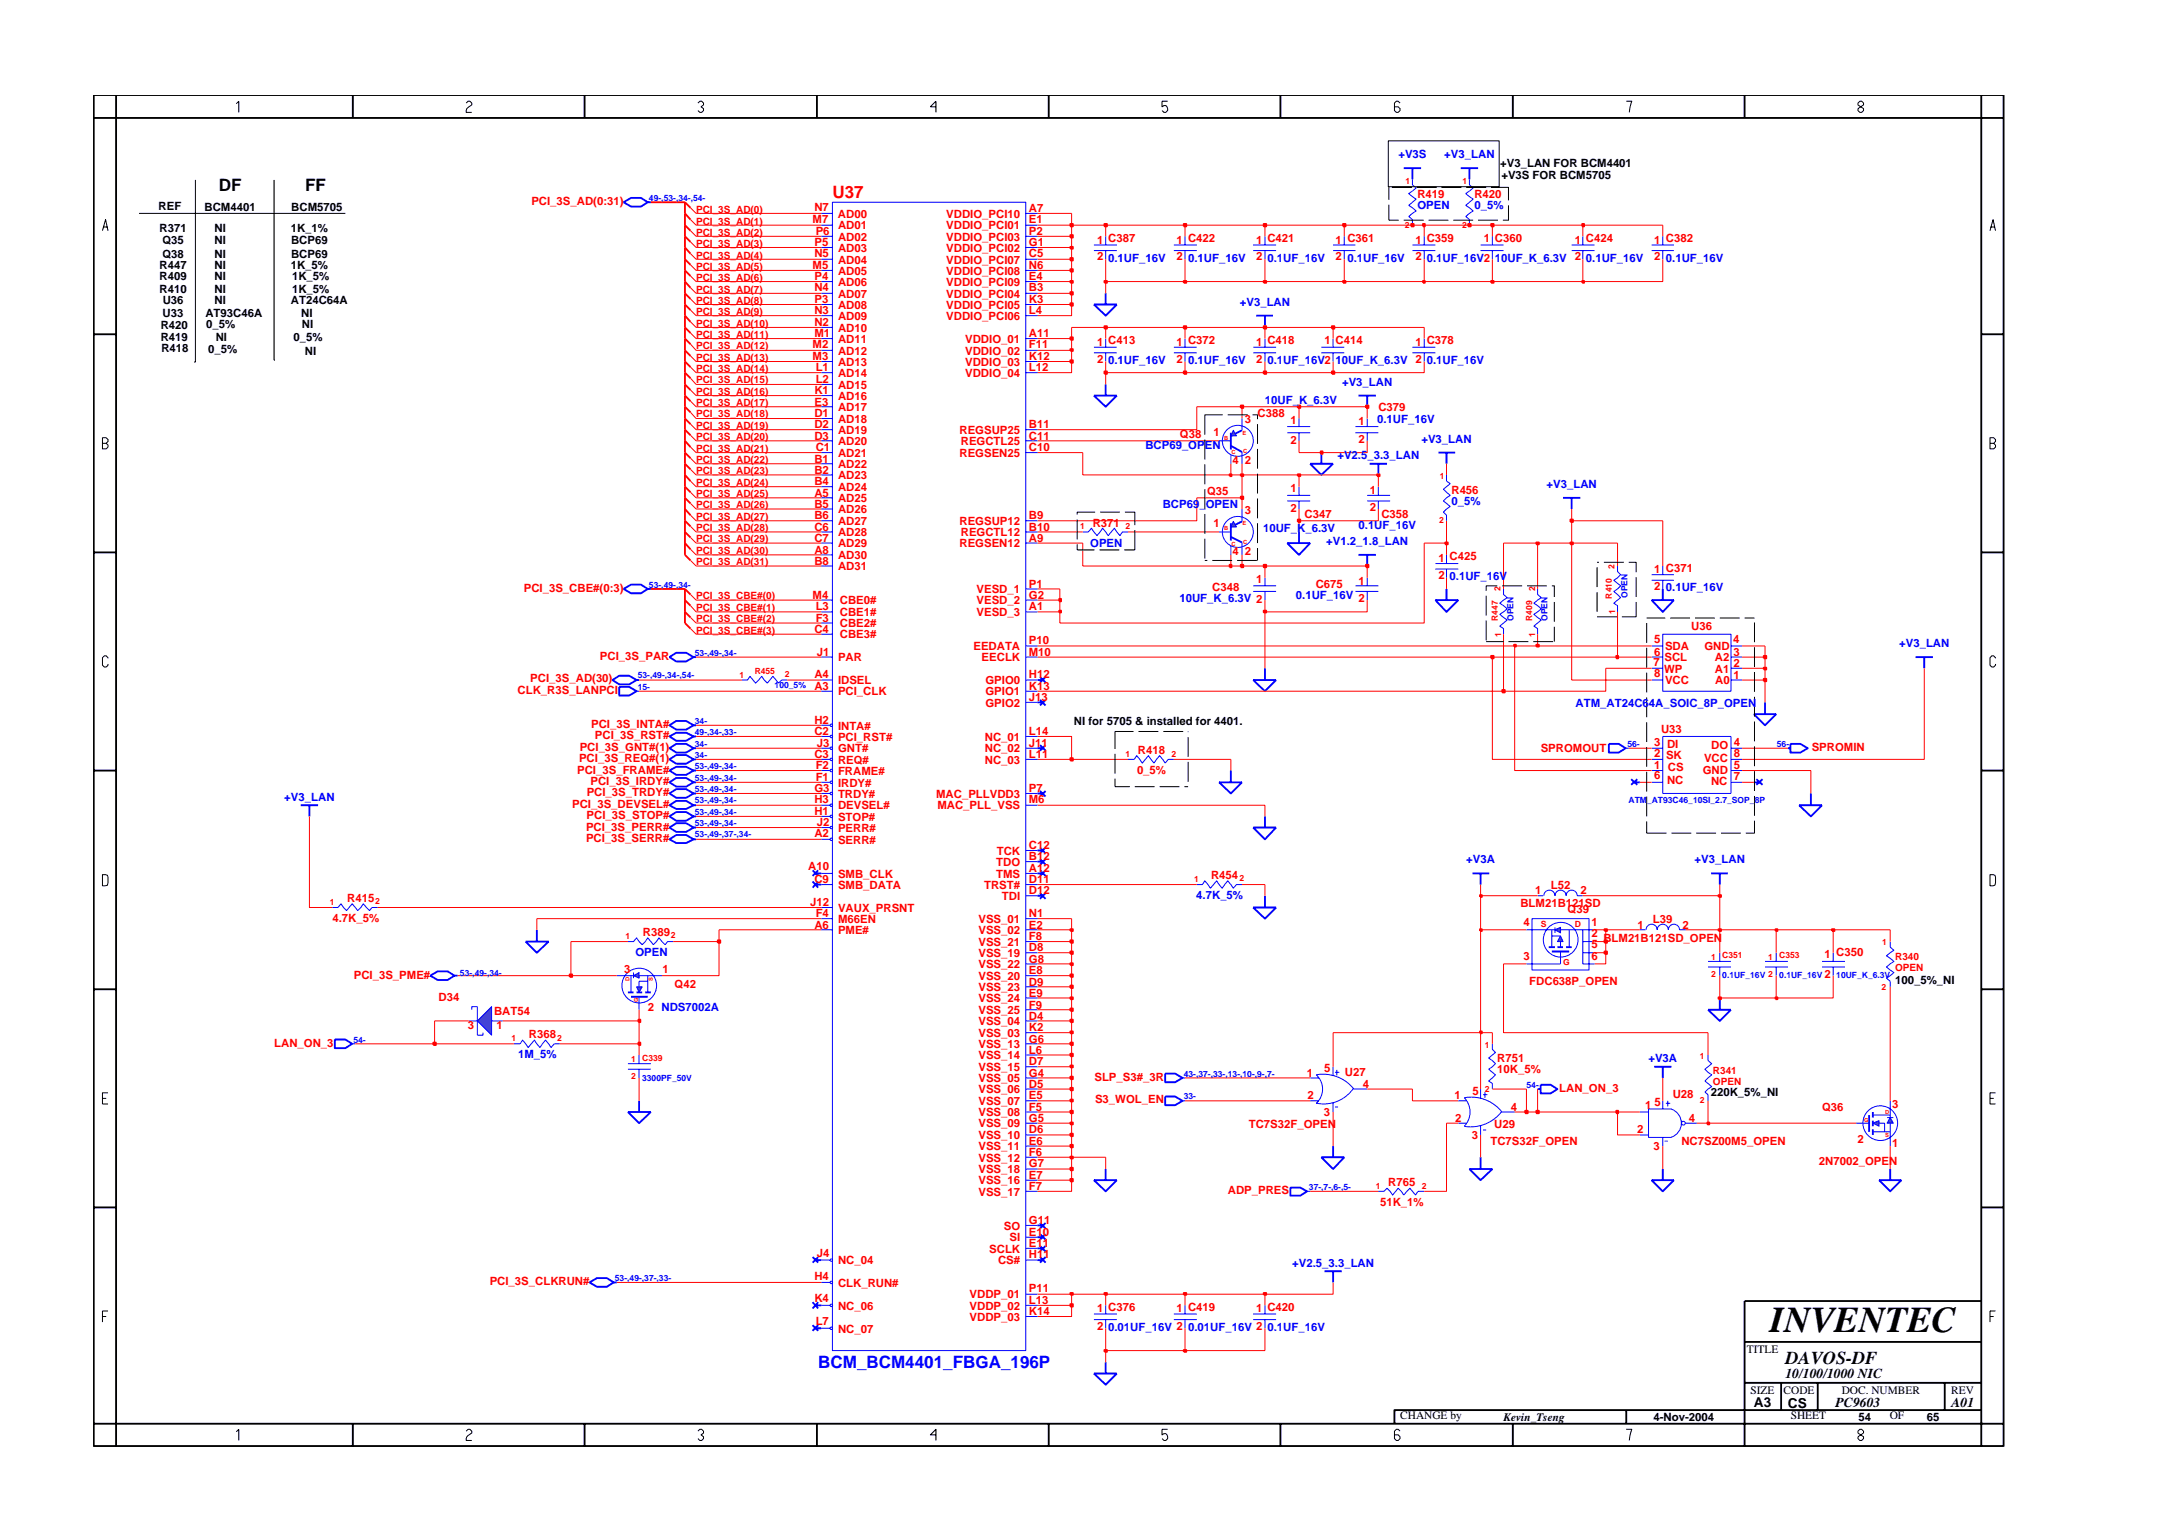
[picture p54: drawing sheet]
<svg xmlns="http://www.w3.org/2000/svg" width="297mm" height="210mm" viewBox="0 0 297 210" stroke-linecap="round" stroke-linejoin="round" font-family="sans-serif">
<defs><g id="words">
<text font-size="5" x="241.8" y="182">INVENTEC</text>
<text font-size="2.5" x="244" y="186.3">DAVOS-DF</text>
<g font-size="2.3">
<text x="29.9" y="26.1">DF</text>
<text x="41.7" y="26.1">FF</text>
</g>
<text font-size="2.3" fill="#f00" x="113.7" y="27">U37</text>
<text font-size="2.3" fill="#00f" x="111.8" y="186.9">BCM_BCM4401_FBGA_196P</text>
<g font-size="1.9">
<text x="244" y="188.2">10/100/1000 NIC</text>
<text x="239.6" y="192.2">A3</text>
<text x="244.3" y="192.3">CS</text>
<text x="250.8" y="192.2">PC9603</text>
<text x="266.6" y="192.2">A01</text>
</g>
<g font-size="1.6" fill="#00f">
<text x="191.1" y="21.6">+V3S</text>
<text x="197.3" y="21.6">+V3_LAN</text>
<text x="193.7" y="28.6">OPEN</text>
<text x="201.4" y="28.6">0_5%</text>
<text x="151.4" y="35.8">0.1UF_16V</text>
<text x="162.3" y="35.8">0.1UF_16V</text>
<text x="173.2" y="35.8">0.1UF_16V</text>
<text x="184.1" y="35.8">0.1UF_16V</text>
<text x="194.9" y="35.8">0.1UF_16V2</text>
<text x="204.2" y="35.8">10UF_K_6.3V 2</text>
<text x="216.7" y="35.8">0.1UF_16V</text>
<text x="227.6" y="35.8">0.1UF_16V</text>
<text x="169.4" y="41.8">+V3_LAN</text>
<text x="151.4" y="49.7">0.1UF_16V</text>
<text x="162.3" y="49.7">0.1UF_16V</text>
<text x="173.2" y="49.7">0.1UF_16V2</text>
<text x="182.5" y="49.7">10UF_K_6.3V 2</text>
<text x="183.4" y="52.7">+V3_LAN</text>
<text x="194.9" y="49.7">0.1UF_16V</text>
<text x="172.8" y="55.2">10UF_K_6.3V</text>
<text x="188.2" y="57.8">0.1UF_16V</text>
<text x="156.5" y="61.4">BCP69_OPEN</text>
<text x="182.7" y="62.8">+V2.5_3.3_LAN</text>
<text x="194.2" y="60.5">+V3_LAN</text>
<text x="158.9" y="69.3">BCP69_OPEN</text>
<text x="198.3" y="68.9">0_5%</text>
<text x="211.3" y="66.6">+V3_LAN</text>
<text x="149" y="74.7">OPEN</text>
<text x="172.6" y="72.7">10UF_K_6.3V</text>
<text x="181.2" y="74.4">+V1.2_1.8_LAN</text>
<text x="185.6" y="72.3">0.1UF_16V</text>
<text x="161.1" y="82.2">10UF_K_6.3V 2</text>
<text x="177.1" y="81.8">0.1UF_16V</text>
<text x="198.1" y="79.3">0.1UF_16V</text>
<text x="227.6" y="80.8">0.1UF_16V</text>
<text x="259.5" y="88.4">+V3_LAN</text>
<text x="215.3" y="96.6">ATM_AT24C64A_SOIC_8P_OPEN</text>
<text x="38.8" y="109.4">+V3_LAN</text>
<text x="200.3" y="118">+V3A</text>
<text x="231.5" y="118">+V3_LAN</text>
<text x="163.5" y="122.9">4.7K_5%</text>
<text x="86.8" y="130.6">OPEN</text>
<text x="70.8" y="144.6">1M_5%</text>
<text x="225.2" y="145.1">+V3A</text>
<text x="176.6" y="173.1">+V2.5_3.3_LAN</text>
<text x="151.4" y="181.8">0.01UF_16V 2</text>
<text x="162.3" y="181.8">0.01UF_16V 2</text>
<text x="173.2" y="181.8">0.1UF_16V</text>
</g>
<g font-size="1.6">
<text x="205" y="22.9">+V3_LAN FOR BCM4401</text>
<text x="21.7" y="28.6">REF</text>
<text x="27.9" y="28.8">BCM4401</text>
<text x="39.8" y="28.8">BCM5705</text>
<text x="205.1" y="24.5">+V3S FOR BCM5705</text>
<text x="21.8" y="31.7">R371</text>
<text x="22.2" y="33.3">Q35</text>
<text x="22.2" y="35.2">Q38</text>
<text x="29.3" y="31.7">NI</text>
<text x="29.3" y="33.3">NI</text>
<text x="29.3" y="35.2">NI</text>
<text x="39.7" y="31.7">1K_1%</text>
<text x="39.8" y="33.3">BCP69</text>
<text x="39.8" y="35.2">BCP69</text>
<text x="21.8" y="40.1">R410</text>
<text x="21.8" y="36.8">R447</text>
<text x="21.8" y="38.3">R409</text>
<text x="22.2" y="41.6">U36</text>
<text x="29.3" y="40.1">NI</text>
<text x="29.3" y="36.8">NI</text>
<text x="29.3" y="41.6">NI</text>
<text x="29.3" y="38.3">NI</text>
<text x="39.7" y="36.8">1K_5%</text>
<text x="39.7" y="41.6">AT24C64A</text>
<text x="39.9" y="40">1K_5%</text>
<text x="39.9" y="38.3">1K_5%</text>
<text x="22" y="46.6">R419</text>
<text x="22" y="44.9">R420</text>
<text x="22.2" y="43.4">U33</text>
<text x="28.1" y="43.3">AT93C46A</text>
<text x="28.2" y="44.8">0_5%</text>
<text x="29.5" y="46.6">NI</text>
<text x="40.1" y="46.6">0_5%</text>
<text x="41.2" y="43.4">NI</text>
<text x="41.2" y="44.8">NI</text>
<text x="22" y="48">R418</text>
<text x="28.4" y="48.3">0_5%</text>
<text x="41.7" y="48.5">NI</text>
<text x="146.7" y="99">NI for 5705 &amp; installed for 4401.</text>
<text x="258.9" y="134.4">100_5%_NI</text>
<text x="233.7" y="149.8">220K_5%_NI</text>
<text x="238.7" y="184.8">TITLE</text>
<text x="239.2" y="190.4">SIZE</text>
<text x="243.7" y="190.4">CODE</text>
<text x="251.6" y="190.4">DOC. NUMBER</text>
<text x="266.6" y="190.4">REV</text>
<text x="191.3" y="193.9">CHANGE by</text>
<text x="205.4" y="194.1">Kevin_Tseng</text>
<text x="225.9" y="194.1">4-Nov-2004</text>
<text x="244.7" y="193.9">SHEET</text>
<text x="253.9" y="194.1">54</text>
<text x="258.2" y="193.9">OF</text>
<text x="263.3" y="194.1">65</text>
</g>
<g font-size="1.6" fill="#f00">
<text x="72.6" y="28">PCI_3S_AD(0:31)</text>
<text x="111.3" y="28.8">N7</text>
<text x="114.5" y="29.7">AD00</text>
<text x="129.3" y="29.7">VDDIO_PCI10</text>
<text x="140.6" y="29">A7</text>
<text x="193.7" y="27">R419</text>
<text x="201.4" y="27">R420</text>
<text x="111" y="30.5">M7</text>
<text x="111.3" y="33.6">P5</text>
<text x="111.3" y="35.2">N5</text>
<text x="111.5" y="32.1">P6</text>
<text x="114.5" y="31.3">AD01</text>
<text x="114.5" y="32.9">AD02</text>
<text x="114.5" y="34.4">AD03</text>
<text x="129.3" y="31.3">VDDIO_PCI01</text>
<text x="129.3" y="34.4">VDDIO_PCI02</text>
<text x="129.3" y="32.9">VDDIO_PCI03</text>
<text x="129.3" y="36">VDDIO_PCI07</text>
<text x="140.6" y="30.5">E1</text>
<text x="140.6" y="33.6">G1</text>
<text x="140.6" y="32.1">P2</text>
<text x="140.6" y="35.2">C5</text>
<text x="149.9" y="33.3">1 C387</text>
<text x="149.9" y="35.6">2</text>
<text x="160.7" y="33.3">1 C422</text>
<text x="160.7" y="35.6">2</text>
<text x="171.6" y="35.6">2</text>
<text x="171.6" y="33.3">1 C421</text>
<text x="182.5" y="33.3">1 C361</text>
<text x="182.5" y="35.6">2</text>
<text x="193.4" y="33.3">1 C359</text>
<text x="193.4" y="35.6">2</text>
<text x="202.7" y="33">1 C360</text>
<text x="215.2" y="33.3">1 C424</text>
<text x="226" y="33.3">1 C382</text>
<text x="226" y="35.6">2</text>
<text x="111" y="36.8">M5</text>
<text x="111.3" y="38.3">P4</text>
<text x="111.3" y="39.8">N4</text>
<text x="111.3" y="41.4">P3</text>
<text x="114.5" y="36">AD04</text>
<text x="114.5" y="37.5">AD05</text>
<text x="114.5" y="39">AD06</text>
<text x="114.5" y="40.7">AD07</text>
<text x="129.3" y="40.7">VDDIO_PCI04</text>
<text x="129.3" y="37.5">VDDIO_PCI08</text>
<text x="129.3" y="39">VDDIO_PCI09</text>
<text x="140.6" y="38.3">E4</text>
<text x="140.6" y="39.8">B3</text>
<text x="140.6" y="41.4">K3</text>
<text x="140.6" y="36.8">N6</text>
<text x="111" y="47.6">M2</text>
<text x="111.3" y="46.1">M1</text>
<text x="111.3" y="43">N3</text>
<text x="111.3" y="44.6">N2</text>
<text x="114.5" y="46.8">AD11</text>
<text x="114.5" y="42.2">AD08</text>
<text x="114.5" y="43.7">AD09</text>
<text x="114.5" y="45.3">AD10</text>
<text x="129.3" y="42.2">VDDIO_PCI05</text>
<text x="129.3" y="43.7">VDDIO_PCI06</text>
<text x="131.9" y="46.8">VDDIO_01</text>
<text x="140.6" y="46.1">A11</text>
<text x="140.6" y="47.6">F11</text>
<text x="140.6" y="43">L4</text>
<text x="149.9" y="47.3">1 C413</text>
<text x="160.7" y="47.3">1 C372</text>
<text x="171.6" y="47.3">1 C418</text>
<text x="181" y="47">1 C414</text>
<text x="193.4" y="47.3">1 C378</text>
<text x="111" y="49.2">M3</text>
<text x="111.3" y="53.9">K1</text>
<text x="111.5" y="50.7">L1</text>
<text x="111.5" y="52.3">L2</text>
<text x="114.5" y="48.4">AD12</text>
<text x="114.5" y="50">AD13</text>
<text x="114.5" y="51.5">AD14</text>
<text x="114.5" y="53.1">AD15</text>
<text x="131.9" y="48.4">VDDIO_02</text>
<text x="131.9" y="50">VDDIO_03</text>
<text x="131.9" y="51.5">VDDIO_04</text>
<text x="140.6" y="49.2">K12</text>
<text x="140.6" y="50.7">L12</text>
<text x="149.9" y="49.6">2</text>
<text x="160.7" y="49.6">2</text>
<text x="171.6" y="49.6">2</text>
<text x="111.3" y="55.4">E3</text>
<text x="111.3" y="56.9">D1</text>
<text x="111.3" y="58.5">D2</text>
<text x="114.5" y="54.6">AD16</text>
<text x="114.5" y="56.2">AD17</text>
<text x="114.5" y="57.8">AD18</text>
<text x="114.5" y="59.3">AD19</text>
<text x="131.1" y="59.3">REGSUP25</text>
<text x="140.6" y="58.5">B11</text>
<text x="161.2" y="59.9">Q38</text>
<text x="165.8" y="59.6">1</text>
<text x="170.1" y="57.8">3</text>
<text x="171.8" y="56.9">C388</text>
<text x="176.3" y="57.9">1</text>
<text x="185.6" y="58.1">1</text>
<text x="188.3" y="56.2">C379</text>
<text x="111.3" y="63.2">B1</text>
<text x="111.3" y="64.7">B2</text>
<text x="111.3" y="60.1">D3</text>
<text x="111.5" y="61.6">C1</text>
<text x="114.5" y="63.9">AD22</text>
<text x="114.5" y="65.5">AD23</text>
<text x="114.5" y="60.8">AD20</text>
<text x="114.5" y="62.4">AD21</text>
<text x="131.1" y="62.4">REGSEN25</text>
<text x="131.3" y="60.8">REGCTL25</text>
<text x="140.6" y="60.1">C11</text>
<text x="140.6" y="61.6">C10</text>
<text x="168.4" y="63.4">4</text>
<text x="170.1" y="63.4">2</text>
<text x="176.3" y="60.6">2</text>
<text x="185.6" y="60.5">2</text>
<text x="111.3" y="66.2">B4</text>
<text x="111.3" y="67.8">A5</text>
<text x="111.3" y="69.4">B5</text>
<text x="111.3" y="70.9">B6</text>
<text x="114.5" y="67.1">AD24</text>
<text x="114.5" y="68.6">AD25</text>
<text x="114.5" y="70.1">AD26</text>
<text x="114.5" y="71.7">AD27</text>
<text x="131.1" y="71.7">REGSUP12</text>
<text x="140.6" y="70.9">B9</text>
<text x="149.3" y="72">R371</text>
<text x="164.9" y="67.7">Q35</text>
<text x="165.8" y="72">1</text>
<text x="170.1" y="70.3">3</text>
<text x="176.3" y="67.3">1</text>
<text x="176.3" y="70">2</text>
<text x="178.3" y="70.7">C347</text>
<text x="187.1" y="67.4">1</text>
<text x="187.1" y="69.8">2</text>
<text x="188.7" y="70.7">C358</text>
<text x="198.3" y="67.4">R456</text>
<text x="111.3" y="72.5">C6</text>
<text x="111.3" y="74">C7</text>
<text x="111.3" y="75.6">A8</text>
<text x="111.3" y="77.2">B8</text>
<text x="114.5" y="73.3">AD28</text>
<text x="114.5" y="74.8">AD29</text>
<text x="114.5" y="76.4">AD30</text>
<text x="114.5" y="77.9">AD31</text>
<text x="131.1" y="74.8">REGSEN12</text>
<text x="131.3" y="73.3">REGCTL12</text>
<text x="140.6" y="74">A9</text>
<text x="140.6" y="72.5">B10</text>
<text x="168.4" y="75.9">4</text>
<text x="170.1" y="75.9">2</text>
<text x="196.5" y="76.7">1 C425</text>
<text x="71.6" y="80.9">PCI_3S_CBE#(0:3)</text>
<text x="111" y="81.8">M4</text>
<text x="111.5" y="83.3">L3</text>
<text x="114.8" y="82.6">CBE0#</text>
<text x="133.4" y="81">VESD_1</text>
<text x="133.4" y="82.6">VESD_2</text>
<text x="140.6" y="80.3">P1</text>
<text x="140.6" y="81.8">G2</text>
<text x="140.6" y="83.3">A1</text>
<text x="165.6" y="80.8">C348</text>
<text x="171.6" y="79.7">1</text>
<text x="179.8" y="80.3">C675</text>
<text x="185.6" y="79.9">1</text>
<text x="185.6" y="82.2">2</text>
<text x="196.5" y="79.1">2</text>
<text x="226" y="78.3">1 C371</text>
<text x="226" y="80.6">2</text>
<text x="111.3" y="86.5">C4</text>
<text x="111.5" y="84.9">F3</text>
<text x="111.6" y="89.6">J1</text>
<text x="114.8" y="84.2">CBE1#</text>
<text x="114.8" y="85.7">CBE2#</text>
<text x="114.8" y="87.2">CBE3#</text>
<text x="133" y="88.8">EEDATA</text>
<text x="133.4" y="84.2">VESD_3</text>
<text x="140.6" y="89.6">M10</text>
<text x="140.6" y="88">P10</text>
<text x="226" y="87.8">5</text>
<text x="226" y="89.6">6</text>
<text x="227.5" y="88.8">SDA</text>
<text x="231.1" y="86">U36</text>
<text x="232.9" y="88.8">GND</text>
<text x="236.8" y="87.8">4</text>
<text x="236.8" y="89.6">3</text>
<text x="70.7" y="94.8">CLK_R3S_LANPCI</text>
<text x="72.5" y="93.2">PCI_3S_AD(30)</text>
<text x="82" y="90.2">PCI_3S_PAR</text>
<text x="111.3" y="94.3">A3</text>
<text x="111.3" y="92.7">A4</text>
<text x="114.5" y="90.4">PAR</text>
<text x="114.5" y="95">PCI_CLK</text>
<text x="114.5" y="93.5">IDSEL</text>
<text x="134.1" y="90.4">EECLK</text>
<text x="134.6" y="93.5">GPIO0</text>
<text x="134.6" y="95">GPIO1</text>
<text x="140.6" y="92.7">H12</text>
<text x="140.6" y="94.3">K13</text>
<text x="140.6" y="95.8">J13</text>
<text x="225.9" y="90.9">7</text>
<text x="226" y="92.5">8</text>
<text x="227.4" y="91.9">WP</text>
<text x="227.4" y="90.4">SCL</text>
<text x="227.5" y="93.5">VCC</text>
<text x="234.3" y="91.9">A1</text>
<text x="234.3" y="90.4">A2</text>
<text x="234.3" y="93.5">A0</text>
<text x="236.8" y="92.7">1</text>
<text x="236.8" y="91.1">2</text>
<text x="80.8" y="99.5">PCI_3S_INTA#</text>
<text x="81.3" y="101">PCI_3S_RST#</text>
<text x="111.3" y="100.4">C2</text>
<text x="111.3" y="98.9">H2</text>
<text x="114.5" y="101.2">PCI_RST#</text>
<text x="114.5" y="99.7">INTA#</text>
<text x="134.6" y="101.2">NC_01</text>
<text x="134.6" y="96.5">GPIO2</text>
<text x="140.6" y="100.4">L14</text>
<text x="226" y="101.9">3</text>
<text x="226.9" y="100.1">U33</text>
<text x="236.9" y="101.9">4</text>
<text x="78.9" y="105.7">PCI_3S_FRAME#</text>
<text x="79.1" y="104.2">PCI_3S_REQ#(1)</text>
<text x="79.2" y="102.6">PCI_3S_GNT#(1)</text>
<text x="80.7" y="107.3">PCI_3S_IRDY#</text>
<text x="111.3" y="103.6">C3</text>
<text x="111.5" y="106.7">F1</text>
<text x="111.5" y="105.1">F2</text>
<text x="111.6" y="102.1">J3</text>
<text x="114.5" y="104.3">REQ#</text>
<text x="114.5" y="107.5">IRDY#</text>
<text x="114.5" y="105.8">FRAME#</text>
<text x="114.5" y="102.8">GNT#</text>
<text x="134.6" y="104.3">NC_03</text>
<text x="134.6" y="102.8">NC_02</text>
<text x="140.6" y="102.1">J11</text>
<text x="140.6" y="103.6">L11</text>
<text x="155.4" y="105.8">0_5%</text>
<text x="155.5" y="103.1">R418</text>
<text x="210.5" y="102.8">SPROMOUT</text>
<text x="226" y="103.5">2</text>
<text x="226" y="105">1</text>
<text x="226" y="106.4">6</text>
<text x="227.6" y="103.7">SK</text>
<text x="227.8" y="102.2">DI</text>
<text x="227.8" y="107">NC</text>
<text x="227.9" y="105.3">CS</text>
<text x="232.7" y="105.7">GND</text>
<text x="232.8" y="104.1">VCC</text>
<text x="233.8" y="107.2">NC</text>
<text x="233.8" y="102.4">DO</text>
<text x="236.9" y="105">5</text>
<text x="236.9" y="103.5">8</text>
<text x="236.9" y="106.6">7</text>
<text x="247.5" y="102.6">SPROMIN</text>
<text x="78.2" y="110.3">PCI_3S_DEVSEL#</text>
<text x="80.1" y="113.5">PCI_3S_PERR#</text>
<text x="80.2" y="111.9">PCI_3S_STOP#</text>
<text x="80.2" y="108.8">PCI_3S_TRDY#</text>
<text x="111.3" y="111.4">H1</text>
<text x="111.3" y="108.2">G3</text>
<text x="111.3" y="109.8">H3</text>
<text x="111.6" y="112.9">J2</text>
<text x="114.5" y="112.1">STOP#</text>
<text x="114.5" y="109">TRDY#</text>
<text x="114.5" y="113.6">PERR#</text>
<text x="114.5" y="110.6">DEVSEL#</text>
<text x="127.9" y="109">MAC_PLLVDD3</text>
<text x="128.1" y="110.6">MAC_PLL_VSS</text>
<text x="140.6" y="108.2">P7</text>
<text x="140.6" y="109.8">M6</text>
<text x="80.1" y="115">PCI_3S_SERR#</text>
<text x="110.4" y="118.9">A10</text>
<text x="111.3" y="114.4">A2</text>
<text x="114.5" y="115.2">SERR#</text>
<text x="114.5" y="119.9">SMB_CLK</text>
<text x="136.1" y="118.3">TDO</text>
<text x="136.1" y="119.9">TMS</text>
<text x="136.2" y="116.8">TCK</text>
<text x="140.6" y="116">C12</text>
<text x="140.6" y="117.5">B12</text>
<text x="140.6" y="119.1">A12</text>
<text x="45.4" y="125.9">4.7K_5%</text>
<text x="47.4" y="123.2">R415</text>
<text x="110.7" y="123.7">J12</text>
<text x="111.3" y="120.7">C9</text>
<text x="111.5" y="125.3">F4</text>
<text x="114.5" y="124.6">VAUX_PRSNT</text>
<text x="114.5" y="121.4">SMB_DATA</text>
<text x="134.5" y="121.4">TRST#</text>
<text x="136.9" y="123">TDI</text>
<text x="140.6" y="120.7">D11</text>
<text x="140.6" y="125.3">N1</text>
<text x="140.6" y="122.2">D12</text>
<text x="165.5" y="120.1">R454</text>
<text x="207.7" y="124">BLM21B121SD</text>
<text x="209.7" y="122.2">1</text>
<text x="211.9" y="121.4">L52</text>
<text x="214.2" y="124.7">Q39</text>
<text x="215.9" y="122.2">2</text>
<text x="87.8" y="127.9">R389</text>
<text x="111.3" y="126.9">A6</text>
<text x="114.5" y="127.6">PME#</text>
<text x="114.5" y="126.1">M66EN</text>
<text x="133.7" y="130.7">VSS_19</text>
<text x="133.7" y="129.2">VSS_21</text>
<text x="133.7" y="126.1">VSS_01</text>
<text x="133.7" y="127.6">VSS_02</text>
<text x="140.6" y="130">D8</text>
<text x="140.6" y="128.4">F8</text>
<text x="140.6" y="131.5">G8</text>
<text x="140.6" y="126.9">E2</text>
<text x="208.1" y="131.2">3</text>
<text x="208.1" y="126.5">4</text>
<text x="217.5" y="126.5">1</text>
<text x="217.5" y="128">2</text>
<text x="217.5" y="129.5">5</text>
<text x="217.5" y="131.2">6</text>
<text x="219.1" y="128.6">BLM21B121SD_OPEN</text>
<text x="223.7" y="126.9">1</text>
<text x="225.9" y="126.1">L39</text>
<text x="229.9" y="126.9">2</text>
<text x="249.3" y="130.9">1 C350</text>
<text x="48.3" y="133.7">PCI_3S_PME#</text>
<text x="59.9" y="136.7">D34</text>
<text x="85.3" y="133">3</text>
<text x="90.5" y="133">1</text>
<text x="92.2" y="135">Q42</text>
<text x="133.7" y="133.9">VSS_20</text>
<text x="133.7" y="132.3">VSS_22</text>
<text x="133.7" y="135.4">VSS_23</text>
<text x="133.7" y="136.9">VSS_24</text>
<text x="140.6" y="137.8">F9</text>
<text x="140.6" y="133.1">E8</text>
<text x="140.6" y="134.6">D9</text>
<text x="140.6" y="136.2">E9</text>
<text x="209" y="134.5">FDC638P_OPEN</text>
<text x="249.3" y="133.6">2</text>
<text x="37.5" y="143">LAN_ON_3</text>
<text x="63.9" y="140.6">3</text>
<text x="67.5" y="138.7">BAT54</text>
<text x="67.8" y="140.6">1</text>
<text x="72.3" y="141.8">R368</text>
<text x="88.5" y="138.1">2 NDS7002A</text>
<text x="133.7" y="138.5">VSS_25</text>
<text x="133.7" y="140.1">VSS_04</text>
<text x="133.7" y="143.2">VSS_13</text>
<text x="133.7" y="141.7">VSS_03</text>
<text x="140.6" y="144">L6</text>
<text x="140.6" y="139.3">D4</text>
<text x="140.6" y="142.4">G6</text>
<text x="140.6" y="140.8">K2</text>
<text x="133.7" y="146.3">VSS_15</text>
<text x="133.7" y="147.8">VSS_05</text>
<text x="133.7" y="149.4">VSS_06</text>
<text x="133.7" y="144.7">VSS_14</text>
<text x="140.6" y="145.5">D7</text>
<text x="140.6" y="147.1">G4</text>
<text x="140.6" y="148.6">D5</text>
<text x="149.5" y="147.7">SLP_S3#_3R</text>
<text x="178.6" y="147.1">1</text>
<text x="180.9" y="146.5">5</text>
<text x="183.8" y="147">U27</text>
<text x="186.2" y="148.6">4</text>
<text x="201.2" y="149.6">5</text>
<text x="204.6" y="145.1">R751</text>
<text x="204.6" y="146.6">10K_5%</text>
<text x="213" y="149.2">LAN_ON_3</text>
<text x="228.5" y="150">U28</text>
<text x="133.7" y="151">VSS_07</text>
<text x="133.7" y="152.5">VSS_08</text>
<text x="133.7" y="154">VSS_09</text>
<text x="133.7" y="155.6">VSS_10</text>
<text x="140.6" y="150.1">E5</text>
<text x="140.6" y="151.8">F5</text>
<text x="140.6" y="153.3">G5</text>
<text x="140.6" y="154.8">D6</text>
<text x="149.6" y="150.7">S3_WOL_EN</text>
<text x="170.6" y="154.1">TC7S32F_OPEN</text>
<text x="178.7" y="150.1">2</text>
<text x="180.9" y="152.5">3</text>
<text x="198.7" y="150.1">1</text>
<text x="198.8" y="153.3">2</text>
<text x="201.1" y="155.6">3</text>
<text x="204.2" y="154.1">U29</text>
<text x="206.4" y="151.8">4</text>
<text x="223.7" y="154.8">2</text>
<text x="224.8" y="151.5">1</text>
<text x="226.1" y="151.2">5</text>
<text x="230.7" y="153.3">4</text>
<text x="248.9" y="151.7">Q36</text>
<text x="258.5" y="151.4">3</text>
<text x="133.7" y="161.8">VSS_16</text>
<text x="133.7" y="160.3">VSS_18</text>
<text x="133.7" y="157.2">VSS_11</text>
<text x="133.7" y="158.7">VSS_12</text>
<text x="140.6" y="161.1">E7</text>
<text x="140.6" y="159.5">G7</text>
<text x="140.6" y="156.4">E6</text>
<text x="140.6" y="157.9">F6</text>
<text x="203.7" y="156.4">TC7S32F_OPEN</text>
<text x="225.9" y="157.2">3</text>
<text x="229.7" y="156.4">NC7SZ00M5_OPEN</text>
<text x="248.5" y="159.1">2N7002_OPEN</text>
<text x="253.8" y="156.2">2</text>
<text x="258.5" y="156.7">1</text>
<text x="133.7" y="163.3">VSS_17</text>
<text x="137.1" y="168">SO</text>
<text x="140.6" y="162.6">F7</text>
<text x="140.6" y="167.2">G11</text>
<text x="167.8" y="163.2">ADP_PRES</text>
<text x="188.6" y="164.8">51K_1%</text>
<text x="189.7" y="162.1">R765</text>
<text x="111.6" y="171.7">J4</text>
<text x="114.5" y="172.7">NC_04</text>
<text x="135.2" y="171.1">SCLK</text>
<text x="136.4" y="172.7">CS#</text>
<text x="137.9" y="169.6">SI</text>
<text x="140.6" y="170.4">E11</text>
<text x="140.6" y="168.9">E10</text>
<text x="140.6" y="171.9">H11</text>
<text x="66.9" y="175.6">PCI_3S_CLKRUN#</text>
<text x="111.3" y="177.9">K4</text>
<text x="111.3" y="174.9">H4</text>
<text x="114.5" y="178.9">NC_06</text>
<text x="114.5" y="175.8">CLK_RUN#</text>
<text x="132.5" y="177.4">VDDP_01</text>
<text x="132.5" y="178.9">VDDP_02</text>
<text x="140.6" y="176.6">P11</text>
<text x="140.6" y="178.2">L13</text>
<text x="140.6" y="179.7">K14</text>
<text x="149.9" y="179.3">1 C376</text>
<text x="160.7" y="179.3">1 C419</text>
<text x="171.6" y="179.3">1 C420</text>
<text x="111.5" y="181">L7</text>
<text x="114.5" y="182.1">NC_07</text>
<text x="132.5" y="180.4">VDDP_03</text>
<text x="149.9" y="181.6">2</text>
</g>
<g font-size="1.4" fill="#f00">
<text x="95.1" y="29.1">PCI_3S_AD(0)</text>
<text x="95.1" y="30.7">PCI_3S_AD(1)</text>
<text x="95.1" y="32.2">PCI_3S_AD(2)</text>
<text x="95.1" y="33.7">PCI_3S_AD(3)</text>
<text x="95.1" y="35.3">PCI_3S_AD(4)</text>
<text x="95.1" y="38.4">PCI_3S_AD(6)</text>
<text x="95.1" y="40">PCI_3S_AD(7)</text>
<text x="95.1" y="41.5">PCI_3S_AD(8)</text>
<text x="95.1" y="36.9">PCI_3S_AD(5)</text>
<text x="95.1" y="43">PCI_3S_AD(9)</text>
<text x="95.1" y="44.6">PCI_3S_AD(10)</text>
<text x="95.1" y="46.2">PCI_3S_AD(11)</text>
<text x="95.1" y="47.7">PCI_3S_AD(12)</text>
<text x="95.1" y="49.3">PCI_3S_AD(13)</text>
<text x="95.1" y="50.8">PCI_3S_AD(14)</text>
<text x="95.1" y="52.4">PCI_3S_AD(15)</text>
<text x="95.1" y="54">PCI_3S_AD(16)</text>
<text x="95.1" y="55.5">PCI_3S_AD(17)</text>
<text x="95.1" y="57">PCI_3S_AD(18)</text>
<text x="95.1" y="58.6">PCI_3S_AD(19)</text>
<text x="95.1" y="60.1">PCI_3S_AD(20)</text>
<text x="95.1" y="61.8">PCI_3S_AD(21)</text>
<text x="95.1" y="63.3">PCI_3S_AD(22)</text>
<text x="95.1" y="64.8">PCI_3S_AD(23)</text>
<text x="95.1" y="71.1">PCI_3S_AD(27)</text>
<text x="95.1" y="66.4">PCI_3S_AD(24)</text>
<text x="95.1" y="67.9">PCI_3S_AD(25)</text>
<text x="95.1" y="69.5">PCI_3S_AD(26)</text>
<text x="95.1" y="72.6">PCI_3S_AD(28)</text>
<text x="95.1" y="74.1">PCI_3S_AD(29)</text>
<text x="95.1" y="75.7">PCI_3S_AD(30)</text>
<text x="95.1" y="77.2">PCI_3S_AD(31)</text>
<text x="95.1" y="81.9">PCI_3S_CBE#(0)</text>
<text x="95.1" y="83.4">PCI_3S_CBE#(1)</text>
<text x="95.1" y="85">PCI_3S_CBE#(2)</text>
<text x="95.1" y="86.6">PCI_3S_CBE#(3)</text>
<text x="258.9" y="131.2">R340</text>
<text x="258.9" y="132.6">OPEN</text>
<text x="234" y="148.2">OPEN</text>
<text x="234" y="146.7">R341</text>
</g>
<g font-size="1.2" fill="#00f">
<text x="88.7" y="27.5">49-,53-,34-,54-</text>
<text x="88.7" y="80.3">53-,49-,34-</text>
<text x="222.4" y="81.7" transform="rotate(-90 222.4 81.7)">OPEN</text>
<text x="94.9" y="89.6">53-,49-,34-</text>
<text x="206.8" y="84.8" transform="rotate(-90 206.8 84.8)">OPEN</text>
<text x="211.4" y="84.8" transform="rotate(-90 211.4 84.8)">OPEN</text>
<text x="87.2" y="92.7">53-,49-,34-,54-</text>
<text x="87.2" y="94.3">15-</text>
<text x="105.8" y="94">100_5%</text>
<text x="94.9" y="98.9">34-</text>
<text x="94.9" y="100.4">49-,34-,33-</text>
<text x="94.9" y="103.6">34-</text>
<text x="94.9" y="105.1">53-,49-,34-</text>
<text x="94.9" y="106.7">53-,49-,34-</text>
<text x="94.9" y="102.1">34-</text>
<text x="222.4" y="102.1">56-</text>
<text x="242.8" y="102.1">56-</text>
<text x="94.9" y="112.9">53-,49-,34-</text>
<text x="94.9" y="108.2">53-,49-,34-</text>
<text x="94.9" y="111.4">53-,49-,34-</text>
<text x="94.9" y="109.8">53-,49-,34-</text>
<text x="222.5" y="109.8">ATM_AT93C46_10SI_2.7_SOP_8P</text>
<text x="94.9" y="114.4">53-,49-,37-,34-</text>
<text x="62.9" y="133.3">53-,49-,34-</text>
<text x="235.3" y="133.6">0.1UF_16V 2</text>
<text x="243.1" y="133.6">0.1UF_16V</text>
<text x="250.9" y="133.6">10UF_K_6.3V</text>
<text x="48.3" y="142.4">54-</text>
<text x="87.7" y="147.7">3300PF_50V</text>
<text x="161.7" y="147.1">43-,37-,33-,13-,10-,9-,7-</text>
<text x="208.6" y="148.6">54-</text>
<text x="161.7" y="150.1">33-</text>
<text x="178.8" y="162.6">37-,7-,6-,5-</text>
<text x="84" y="175">53-,49-,37-,33-</text>
</g>
<g font-size="1.2" fill="#f00">
<text x="192.1" y="25.1">1</text>
<text x="199.8" y="25.1">1</text>
<text x="192" y="31.1">2</text>
<text x="199.8" y="31.1">2</text>
<text x="196.7" y="65.5">1</text>
<text x="196.6" y="71.5">2</text>
<text x="147.6" y="72.3">1</text>
<text x="153.8" y="72.3">2</text>
<text x="220.6" y="77.7" transform="rotate(-90 220.6 77.7)">2</text>
<text x="205" y="80.8" transform="rotate(-90 205 80.8)">2</text>
<text x="209.7" y="80.8" transform="rotate(-90 209.7 80.8)">2</text>
<text x="220.2" y="81.8" transform="rotate(-90 220.2 81.8)">R410</text>
<text x="220.7" y="83.9" transform="rotate(-90 220.7 83.9)">1</text>
<text x="204.7" y="84.8" transform="rotate(-90 204.7 84.8)">R447</text>
<text x="205.1" y="87" transform="rotate(-90 205.1 87)">1</text>
<text x="209.3" y="84.8" transform="rotate(-90 209.3 84.8)">R409</text>
<text x="209.7" y="87" transform="rotate(-90 209.7 87)">1</text>
<text x="101" y="92.6">1</text>
<text x="103.1" y="92.1">R455</text>
<text x="107.2" y="92.5">2</text>
<text x="153.8" y="103.4">1</text>
<text x="160" y="103.4">2</text>
<text x="45.1" y="123.6">1</text>
<text x="51.3" y="123.6">2</text>
<text x="163.2" y="120.5">1</text>
<text x="169.4" y="120.4">2</text>
<text x="85.5" y="128.3">1</text>
<text x="91.6" y="128.2">2</text>
<text x="210.5" y="126.7">S</text>
<text x="213.6" y="131.8">G</text>
<text x="215.2" y="126.7">D</text>
<text x="233.8" y="131.2">1</text>
<text x="235.3" y="130.9">C351</text>
<text x="241.6" y="131.2">1</text>
<text x="243.1" y="130.9">C353</text>
<text x="257.2" y="129.1">1</text>
<text x="233.8" y="133.5">2</text>
<text x="257.1" y="135.2">2</text>
<text x="69.9" y="142.3">1</text>
<text x="76.1" y="142.2">2</text>
<text x="202.9" y="143.1">1</text>
<text x="86.2" y="145.1">1</text>
<text x="86.2" y="147.4">2</text>
<text x="87.7" y="144.9">C339</text>
<text x="202.9" y="149.2">2</text>
<text x="232.3" y="144.7">1</text>
<text x="232.3" y="150.7">2</text>
<text x="188" y="162.4">1</text>
<text x="194.3" y="162.4">2</text>
</g>
<g font-size=".8" fill="#f00">
<text x="169.8" y="59.4">E</text>
<text x="167.3" y="60.1">B</text>
<text x="168.3" y="62.1">C</text>
<text x="169.9" y="61.9">C</text>
<text x="169.8" y="71.8">E</text>
<text x="167.3" y="72.5">B</text>
<text x="168.3" y="74.5">C</text>
<text x="169.9" y="74.4">C</text>
<text x="86" y="134" transform="rotate(-90 86 134)">D</text>
<text x="87.2" y="136.8" transform="rotate(-90 87.2 136.8)">G</text>
<text x="89.2" y="134" transform="rotate(-90 89.2 134)">S</text>
<text x="254.7" y="153.3">G</text>
<text x="257.6" y="155.3">S</text>
<text x="257.6" y="152.1">D</text>
</g>
</g></defs>
<path d="M94.3 34.7l.8 .7M94.3 36.2l.8 .7M94.3 40.8l.8 .8M94.3 42.4l.8 .7M94.3 82.7l.8 .9" fill="none" stroke="#f00" stroke-width=".14"/>
<path d="M93.6 33.8l.7 .9M93.6 35.4l.7 .8M93.6 40.1l.7 .7M93.6 41.6l.7 .8M93.6 82l.7 .7" fill="none" stroke="#f00" stroke-width=".25"/>
<g fill="none" stroke="#00f" stroke-width=".14">
<path d="M182.1 33.5h3.1M182.1 34.2h3.1M183.7 32.3v1.2M183.7 34.2v1.2M193 33.5h3.1M193 34.2h3.1M194.6 32.3v1.2M194.6 34.2v1.2M171.2 47.4h3.2M171.2 48.2h3.2M172.8 46.3v1.1M172.8 48.2v1.2"/>
<path d="M186.8 67.7h3.1M186.8 68.4h3.1M188.3 66.5v1.2M188.3 68.4v1.1M225.7 102.2h1.5M225.7 103.7h1.5M225.7 105.3h1.5M225.7 106.9h1.5M227.2 100.6h9.3v7.8h-9.3zM236.5 102.2h1.5M236.5 103.7h1.5M236.5 105.3h1.5"/>
<path d="M236.5 106.9h1.5M87.3 136.2v1.8M85.8 145.3h3.1M85.8 146.1h3.1M87.3 144.1v1.2M87.3 146.1v1.2M179 147.3h1.2M179 150.4h1.2M179.8 146.8a2.62 2.62 0 0 1 0 3.9M179.9 146.8a5.3 5.3 0 0 1 5 1.9M182.1 145.7v1.3M182.1 150.7v1.2"/>
<path d="M182.4 146.5h.6M182.4 151.2h.4M182.7 146.2v.7M184.9 148.7a4.9 4.9 0 0 1-5 2M184.9 148.8h1.9M199.2 150.4h1.1M199.2 153.4h1.1M200.1 150a2.79 2.79 0 0 1 0 3.9M200.1 150a5.3 5.3 0 0 1 5.1 1.9M202.3 148.8v1.3M202.3 153.8v1.3M202.6 149.5h.6"/>
<path d="M202.6 154.4h.5M202.9 149.2v.8M205.1 151.9a5.3 5.3 0 0 1-5 2M205.2 151.9h1.8M160.4 179.5h3.1M161.9 178.3v1.2M160.4 180.3h3.1M161.9 180.3v1.2"/>
</g>
<g fill="none" stroke="#00f" stroke-width=".25">
<path d="M196.5 61.8h2.3M197.6 61.8v1.6M213.6 68h2.3M214.7 68v1.5M91.5 99.1l.9-.6h1.4l1 .6-1 .6h-1.4zM94.8 99.1h.3M171.2 92.9h3.2l-1.6 1.5zM172.8 91.3v1.6M141.8 116.2h.7M141.8 117.7h.7M142.1 115.8l.8 .8M142.1 117.4l.8 .7"/>
<path d="M142.9 115.8l-.8 .8M142.9 117.4l-.8 .7M86.2 136.2h2.3M233.4 138h3.1l-1.5 1.5zM235 136.3v1.7M111 177.9l.8 .9M111.4 178.3h.8M111.8 177.9l-.8 .9M111 181l.8 .8M111.4 181.5h.8M111.8 181l-.8 .8"/>
</g>
<path d="M86.6 133.3l.7-.4v.7z" fill="#3c3cc8"/>
<path d="M86.6 133.3l.7-.4v.7zM86.6 132.9v.7" fill="none" stroke="#00f" stroke-width=".14"/>
<path d="M87 134.8h.7l-.4 .8z" fill="#3c3cc8"/>
<g fill="none" stroke="#00f" stroke-width=".14">
<path d="M149.5 33.5h3.1M149.5 34.2h3.1M151.1 32.3v1.2M151.1 34.2v1.2M160.4 33.5h3.1M160.4 34.2h3.1M161.9 32.3v1.2M161.9 34.2v1.2M225.7 33.5h3M225.7 34.2h3M227.2 32.3v1.2M227.2 34.2v1.2"/>
<path d="M160.4 47.4h3.1M160.4 48.2h3.1M161.9 46.3v1.1M161.9 48.2v1.2M169.7 57.2v1.6M147.9 72.7h.8l.4-.5 .8 1 .8-1 .7 1 .9-1 .7 1 .4-.5h.7M166.6 60.2h1.6M169.7 61.8v1.6M186.8 78.9v1.1M196.1 77h3.1M196.1 77.8h3.1M197.6 75.8v1.2"/>
<path d="M197.6 77.8v1.1M185.2 80h3.1M185.2 80.8h3.1M186.8 80.8v1.2M225.7 92.9h1.5M225.7 91.3h1.5M225.7 89.8h1.5M225.7 88.3h1.5M227.2 86.6h9.3v7.8h-9.3zM236.5 92.9h1.5M236.5 91.3h1.5M236.5 89.8h1.5"/>
<path d="M236.5 88.3h1.5M222.1 102.2h.4M45.4 124h.8l.4-.5 .8 .9 .7-.9 .8 .9 .7-.9 .9 .9 .3-.4h.8M84.3 133.3h2.3M86.2 133.3v2.3M87 134.8h.7l-.4 .8zM87.3 133.3h3.2M88.5 133.3v2.3M88.5 134.1h-1.2v.7M163.5 120.8h.8l.3-.5 .8 1.1 .8-1.1 .8 1.1 .8-1.1 .7 1.1 .4-.6h.8M258.3 128.6v.8l.5 .4-1 .8 1 .7-1 .8 1 .8-1 .7 .5 .5v.7M48.1 142.6h.4"/>
<path d="M203.9 142.6v.8l.4 .4-.9 .8 .9 .7-.9 .8 .9 .7-.9 .9 .5 .3v.8M171.2 179.5h3.2M172.8 178.3v1.2M178.6 162.8h.4M188.3 162.8h.8l.4-.5 .8 1 .7-1 .8 1 .8-1 .8 1 .3-.5h.9M171.2 180.3h3.2M172.8 180.3v1.2"/>
<circle cx="169.1" cy="60.2" r="2.12"/>
<circle cx="87.3" cy="134.6" r="2.37"/>
</g>
<g fill="none" stroke="#00f" stroke-width=".25">
<path d="M191.8 23h2.4M193 23v1.5M168.2 59.1v2.3M169.7 58.8l-1.5 .7M168.2 60.9l1.5 .9M185.6 75.8h2.4M186.8 75.8v1.5M85.2 80.5l1-.6h1.4l.9 .6-.9 .6h-1.4zM88.5 80.5h.4M91.5 89.8l.9-.6h1.4l1 .6-1 .6h-1.4zM94.8 89.8h.3M261.7 89.8h2.4"/>
<path d="M262.9 89.8v1.5M41.1 110h2.4M42.3 110v1.5M91.5 103.7l.9-.5h1.4l1 .5-1 .6h-1.4zM91.5 110l.9-.6h1.4l1 .6-1 .5h-1.4zM91.5 114.7l.9-.6h1.4l1 .6-1 .5h-1.4zM91.5 111.5l.9-.6h1.4l1 .6-1 .6h-1.4zM91.5 102.2l.9-.6h1.4l1 .6-1 .6h-1.4zM94.8 103.7h.3M94.8 110h.3M94.8 114.7h.3M94.8 102.2h.3"/>
<path d="M94.8 111.5h.3M141.8 102.2h.7M141.8 108.4h.7M142.1 101.8l.8 .8M142.1 108.1l.8 .7M142.9 101.8l-.8 .8M142.9 108.1l-.8 .7M171.2 113.1h3.2l-1.6 1.6zM172.8 111.5v1.6M219.8 101.6h1.4l.9 .6-.9 .6h-1.4zM222.9 106.5l.8 .7M223.3 106.9h.8"/>
<path d="M223.7 106.5l-.8 .7M245.8 110h3.1l-1.5 1.5zM247.4 108.4v1.6M85.8 135.6h.8M87 135.6h.7M88.2 135.6h.7M45.7 142h1.5l.9 .6-.9 .6h-1.5zM151.1 159.7v1.5M210.1 148.8h.4M210.5 148.2h1.4l.9 .6-.9 .6h-1.4zM227.2 159.7v1.5M141.8 167.4h.7"/>
<path d="M141.8 169h.7M142.1 167.1l.8 .7M142.1 168.6l.8 .8M142.9 167.1l-.8 .7M142.9 168.6l-.8 .8M149.5 161.2h3.1l-1.5 1.6zM176.3 162.2h1.4l.9 .6-.9 .6h-1.4zM225.7 161.2h3l-1.5 1.6z"/>
</g>
<path d="M94.3 30l.8 .8M94.3 28.4l.8 .8M94.3 37.7l.8 .8M94.3 50.2l.8 .7M94.3 48.6l.8 .8M94.3 54.8l.8 .8M94.3 51.7l.8 .8M94.3 62.6l.8 .8M94.3 85.9l.8 .7" fill="none" stroke="#f00" stroke-width=".14"/>
<path d="M93.6 29.2l.7 .8M93.6 27.6l.7 .8M93.6 36.9l.7 .8M93.6 49.4l.7 .8M93.6 47.9l.7 .7M93.6 54l.7 .8M93.6 50.9l.7 .8M93.6 61.8l.7 .8M93.6 85.1l.7 .8" fill="none" stroke="#f00" stroke-width=".25"/>
<path d="M168.5 58.8l.4 .7h-.7z" fill="#3c3cc8"/>
<g fill="none" stroke="#00f" stroke-width=".14">
<path d="M112.2 29.2h1.5M112.2 30.8h1.5M112.2 32.3h1.5M112.2 33.8h1.5M112.2 35.4h1.5M112.2 36.9h1.5M112.2 38.5h1.5M113.7 27.6h26.5v156.9h-26.5zM140.2 29.2h1.6M140.2 30.8h1.6M140.2 32.3h1.6M140.2 33.8h1.6"/>
<path d="M140.2 35.4h1.6M140.2 36.9h1.6M140.2 38.5h1.6M171.2 33.5h3.2M171.2 34.2h3.2M172.8 32.3v1.2M172.8 34.2v1.2M193 24.5v.8l.5 .4-1 .7 1 .8-1 .9 1 .7-1 .8 .5 .4v.8M112.2 40.1h1.5M112.2 41.6h1.5M112.2 43.1h1.5M112.2 44.7h1.5"/>
<path d="M112.2 46.3h1.5M112.2 47.9h1.5M112.2 49.4h1.5M112.2 50.9h1.5M112.2 52.5h1.5M112.2 54h1.5M112.2 55.6h1.5M112.2 57.2h1.5M112.2 58.7h1.5M140.2 40.1h1.6M140.2 41.6h1.6M140.2 43.1h1.6"/>
<path d="M140.2 46.3h1.6M140.2 47.9h1.6M140.2 49.4h1.6M140.2 50.9h1.6M140.2 58.7h1.6M149.5 47.4h3.1M149.5 48.2h3.1M151.1 46.3v1.1M151.1 48.2v1.2M168.5 58.8l.4 .7h-.7zM112.2 60.2h1.5M112.2 61.8h1.5"/>
<path d="M112.2 63.4h1.5M112.2 64.9h1.5M112.2 66.5h1.5M112.2 68h1.5M112.2 69.5h1.5M112.2 71.1h1.5M112.2 72.7h1.5M112.2 74.2h1.5M112.2 75.8h1.5M112.2 77.3h1.5M140.2 60.2h1.6M140.2 61.8h1.6"/>
<path d="M140.2 71.1h1.6M140.2 72.7h1.6M140.2 74.2h1.6M168.2 62.2v1.2M175.9 67.7h3.1M175.9 68.4h3.1M177.5 66.5v1.2M177.5 68.4v1.1M225.7 78.5h3M225.7 79.3h3M227.2 77.3v1.2M227.2 79.3v1.2"/>
<path d="M87 94.4h.3M101.4 92.9h.7l.4-.5 .7 .9 .9-.9 .7 .9 .8-.9 .8 .9 .4-.4h.8M112.2 82h1.5M112.2 83.6h1.5M112.2 85.1h1.5M112.2 86.6h1.5M112.2 89.8h1.5M112.2 92.9h1.5M112.2 94.4h1.5M112.2 99.1h1.2M140.2 82h1.6M140.2 83.6h1.6"/>
<path d="M140.2 89.8h1.6M140.2 80.5h1.6M140.2 88.3h1.6M140.2 92.9h1.6M140.2 94.4h1.6M140.2 96h1.6M210.1 80.5v.7l.5 .4-1 .8 1 .8-1 .7 1 .8-1 .8 .5 .4v.7M112.2 119.3h1.5M112.2 100.6h1.2M112.2 102.2h1.2M112.2 103.7h1.2M112.2 108.4h1.2"/>
<path d="M112.2 110h1.2M112.2 114.7h1.2M112.2 113.1h1.2M112.2 111.5h1.2M112.2 106.9h1.2M112.2 105.3h1.2M140.2 119.3h1.6M140.2 100.6h1.6M140.2 102.2h1.6M140.2 103.7h1.6M140.2 108.4h1.6M140.2 110h1.6"/>
<path d="M140.2 116.2h1.6M140.2 117.7h1.6M112.2 120.8h1.5M112.2 124h1.5M112.2 125.5h1.5M112.2 127h1.5M140.2 120.8h1.6M140.2 125.5h1.6M140.2 127h1.6M140.2 122.4h1.6M140.2 128.6h1.6M140.2 130.2h1.6"/>
<path d="M140.2 131.7h1.6M140.2 133.3h1.6M140.2 134.8h1.6M140.2 136.3h1.6M140.2 138h1.6M140.2 139.5h1.6M233.4 131.3h3.1M233.4 132.1h3.1M235 130.2v1.1M235 132.1v1.2M248.9 131.3h3.2M248.9 132.1h3.2"/>
<path d="M250.5 130.2v1.1M250.5 132.1v1.2M70.2 142.6h.9l.3-.5 .8 1 .8-1 .8 1 .7-1 .8 1 .4-.5h.8M140.2 141.1h1.6M140.2 142.6h1.6M140.2 144.1h1.6M140.2 145.7h1.6M140.2 147.3h1.6M140.2 148.8h1.6M140.2 150.4h1.6M140.2 151.9h1.6M140.2 153.4h1.6"/>
<path d="M140.2 155.1h1.6M140.2 156.6h1.6M140.2 158.1h1.6M140.2 159.7h1.6M161.6 150.4h.3M233.4 144.1v.8l.5 .4-1 .8 1 .7-1 .9 1 .7-1 .8 .5 .3v.9M253.6 153.4h1.8M112.2 172.2h1.2M112.2 178.3h1.2M112.2 175.2h1.2M140.2 161.2h1.6M140.2 162.8h1.6"/>
<path d="M140.2 167.4h1.6M140.2 169h1.6M140.2 170.5h1.6M140.2 172.2h1.6M140.2 176.8h1.6M140.2 178.3h1.6M140.2 179.9h1.6M112.2 181.5h1.2"/>
<circle cx="113.6" cy="99.1" r=".17"/>
<circle cx="113.6" cy="105.3" r=".17"/>
<circle cx="113.6" cy="103.7" r=".17"/>
<circle cx="113.6" cy="106.9" r=".17"/>
<circle cx="113.6" cy="113.1" r=".17"/>
<circle cx="113.6" cy="102.2" r=".17"/>
<circle cx="113.6" cy="100.6" r=".17"/>
<circle cx="113.6" cy="114.7" r=".17"/>
<circle cx="113.6" cy="111.5" r=".17"/>
<circle cx="113.6" cy="110" r=".17"/>
<circle cx="113.6" cy="108.4" r=".17"/>
<circle cx="113.6" cy="175.2" r=".17"/>
<circle cx="113.6" cy="178.3" r=".17"/>
<circle cx="113.6" cy="172.2" r=".17"/>
<circle cx="113.6" cy="181.5" r=".17"/>
</g>
<g fill="none" stroke="#00f" stroke-width=".25">
<path d="M149.5 41.6h3.1l-1.5 1.5zM151.1 40.1v1.5M171.6 43.1h2.3M172.8 43.1v1.6M185.6 54h2.4M186.8 54v1.6M175.9 74.2h3.1l-1.5 1.6zM177.5 72.7v1.5M84.6 93.8h1.4l1 .6-1 .6h-1.4zM141.8 92.9h.7M141.8 96h.7M142.1 92.5l.8 .7"/>
<path d="M142.1 95.6l.8 .8M142.9 92.5l-.8 .7M142.9 95.6l-.8 .8M225.7 82h3l-1.5 1.6zM227.2 80.5v1.5M91.5 113.1l.9-.6h1.4l1 .6-1 .6h-1.4zM91.5 100.6l.9-.5h1.4l1 .5-1 .6h-1.4zM94.8 113.1h.3M94.8 100.6h.3M166.6 106.9h3.1l-1.5 1.5zM168.2 105.3v1.6M233.8 119.3h2.3"/>
<path d="M235 119.3v1.5M159.2 149.8h1.4l1 .6-1 .6h-1.4zM180.5 158.1h3.2l-1.6 1.6zM182.1 156.6v1.5M255.4 152.3v2.3M80.5 175.2l1.1-.6h1.3l.9 .6-.9 .6h-1.3zM83.8 175.2h.5M181 173.7h2.3M182.1 173.7v1.5M149.5 187.6h3.1l-1.5 1.6zM151.1 186.1v1.5"/>
</g>
<path d="M94.3 33l.8 .8M94.3 31.5l.8 .8M94.3 59.5l.8 .7M94.3 57.9l.8 .8M94.3 44l.8 .7M94.3 64.1l.8 .8M94.3 67.3l.8 .7M94.3 71.9l.8 .8M94.3 61.1l.8 .7M94.3 68.8l.8 .7M94.3 84.4l.8 .7M94.3 81.2l.8 .8" fill="none" stroke="#f00" stroke-width=".14"/>
<path d="M93.6 32.3l.7 .7M93.6 30.8l.7 .7M93.6 58.7l.7 .8M93.6 57.2l.7 .7M93.6 43.1l.7 .9M93.6 63.4l.7 .7M93.6 66.5l.7 .8M93.6 71.1l.7 .8M93.6 60.2l.7 .9M93.6 68l.7 .8M93.6 83.6l.7 .8M93.6 80.5l.7 .7" fill="none" stroke="#f00" stroke-width=".25"/>
<path d="M258.3 152.7l.4 .7h-.9z" fill="#3c3cc8"/>
<path d="M257.8 152.7h.9M258.3 152.7l.4 .7h-.9z" fill="none" stroke="#00f" stroke-width=".14"/>
<path d="M255.9 153.4l.8-.3v.8z" fill="#3c3cc8"/>
<g fill="none" stroke="#00f" stroke-width=".14">
<path d="M180.5 47.4h3.2M180.5 48.2h3.2M182.1 46.3v1.1M182.1 48.2v1.2M166.6 72.7h1.6M169.7 69.5v1.7M169.7 74.1v1.7M172.8 78.9v1.1M197.6 64.9v.8l.5 .4-.9 .7 .9 .9-.9 .7 .9 .8-.9 .8 .4 .4v.7M171.2 80h3.2M171.2 80.8h3.2M172.8 80.8v1.2"/>
<path d="M241.2 131.3h3.1M241.2 132.1h3.1M242.7 130.2v1.1M242.7 132.1v1.2M255.9 153.4l.8-.3v.8zM255.9 154.6h2.4M255.9 152.3h2.4M256.7 153.4h.8v1.2M258.3 150.4v2.3M258.3 153.4v3.2"/>
<circle cx="169.1" cy="72.7" r="2.12"/>
<circle cx="256.9" cy="153.4" r="2.37"/>
</g>
<g fill="none" stroke="#00f" stroke-width=".25">
<path d="M85.2 27.6l1-.6h1.4l.9 .6-.9 .6h-1.4zM88.5 27.6h.4M199.6 23h2.4M200.8 23v1.5M168.2 71.5v2.4M168.2 73.3l1.5 .8M169.7 71.2l-1.5 .8M179 63.4h3.1l-1.6 1.5zM180.5 61.8v1.6M187.1 63.4h2.4M188.3 63.4v1.5M83.7 92.9l.9-.6h1.4l1 .6-1 .6h-1.4z"/>
<path d="M87 92.9h.3M239.6 97.6h3.1l-1.5 1.5zM241.2 96v1.6M141.8 119.3h.7M142.1 118.9l.8 .8M142.9 118.9l-.8 .8M244.3 102.2h.3M244.6 101.6h1.4l1 .6-1 .6h-1.4zM58.8 133.3l1-.6h1.4l.9 .6-.9 .6h-1.4zM62.1 133.3h.4M71.8 128.6h3.2l-1.7 1.6zM73.3 127v1.6"/>
<path d="M141.8 122.4h.7M142.1 122l.8 .8M142.9 122l-.8 .8M226 145.7h2.4M227.2 145.7v1.6M255.9 151.9v.8M255.9 153.1v.8M255.9 154.3v.8"/>
</g>
<path d="M94.3 56.3l.8 .9M94.3 65.7l.8 .8" fill="none" stroke="#f00" stroke-width=".14"/>
<path d="M93.6 55.6l.7 .7M93.6 64.9l.7 .8" fill="none" stroke="#f00" stroke-width=".25"/>
<path d="M168.5 71.2l.4 .8h-.7z" fill="#3c3cc8"/>
<g fill="none" stroke="#00f" stroke-width=".14">
<path d="M202.3 33.5h3.1M202.3 34.2h3.1M203.9 32.3v1.2M203.9 34.2v1.2M175.9 58.3h3.1M175.9 59.1h3.1M177.5 57.2v1.1M177.5 59.1v1.1M185.2 58.3h3.1M185.2 59.1h3.1M186.8 57.2v1.1M186.8 59.1v1.1"/>
<path d="M168.2 74.5v1.3M168.5 71.2l.4 .8h-.7zM221 77.3v.8l.4 .4-.9 .8 .9 .7-.9 .8 .9 .8-.9 .8 .5 .3v.9M205.4 80.5v.7l.5 .4-1 .8 1 .8-1 .7 1 .8-1 .8 .5 .4v.7M210.1 122.4h.7M210.9 122.4a.76 .76 0 0 1 .8-.8 .76 .76 0 0 1 .8 .8 .76 .76 0 0 1 .7-.8 .76 .76 0 0 1 .8 .8 .76 .76 0 0 1 .7-.8 .76 .76 0 0 1 .8 .8h.8M213.2 130v1.7M161.6 147.3h.3M224.1 151.9h1.1M224.1 155.1h1.1M227.2 150.4v1.1M227.2 155.4v1.2"/>
<path d="M227.4 155.9h.5M227.6 150.7h.6M227.9 150.4v.8M228.4 151.5a2.03 2.03 0 0 1 1.3 1.9 2.03 2.03 0 0 1-1.3 2M228.4 151.5h-3.2v3.9h3.2M230.3 153.4h1.5M149.5 179.5h3.1M151.1 178.3v1.2M149.5 180.3h3.1M151.1 180.3v1.2"/>
<circle cx="230" cy="153.4" r=".25"/>
</g>
<path d="M94.3 39.3l.8 .8M94.3 76.6l.8 .7" fill="none" stroke="#f00" stroke-width=".14"/>
<path d="M93.6 38.5l.7 .8M93.6 75.8l.7 .8" fill="none" stroke="#f00" stroke-width=".25"/>
<g fill="none" stroke="#00f" stroke-width=".25">
<path d="M91.5 106.9l.9-.6h1.4l1 .6-1 .6h-1.4zM91.5 108.4l.9-.6h1.4l1 .6-1 .6h-1.4zM94.8 106.9h.3M94.8 108.4h.3M111 118.9l.8 .8M111.4 119.3h.8M111.8 118.9l-.8 .8M201.2 119.3h2.3M202.3 119.3v1.5M212 130h2.4M159.2 146.7h1.4l1 .6-1 .6h-1.4zM258.3 159.7v1.5"/>
<path d="M141.8 170.5h.7M141.8 172.2h.7M142.1 170.2l.8 .8M142.1 171.7l.8 .8M142.9 170.2l-.8 .8M142.9 171.7l-.8 .8M256.7 161.2h3.1l-1.5 1.6z"/>
</g>
<path d="M212.5 127l.7-.3v.8z" fill="#3c3cc8"/>
<path d="M212.5 127l.7-.3v.8zM212.5 126.7v.8" fill="none" stroke="#00f" stroke-width=".14"/>
<path d="M213.2 127.9l.4 .7h-.8z" fill="#3c3cc8"/>
<g fill="none" stroke="#00f" stroke-width=".14">
<path d="M200.8 24.5v.8l.5 .4-1 .7 1 .8-1 .9 1 .7-1 .8 .5 .4v.8M214.7 33.5h3.2M214.7 34.2h3.2M216.3 32.3v1.2M216.3 34.2v1.2M193 47.4h3.1M193 48.2h3.1M194.6 46.3v1.1M194.6 48.2v1.2M64 139.5h1.2M65.2 137.5v3.9M67.2 139.5h1.5"/>
<path d="M85.8 128.6h.8l.4-.5 .7 1 .8-1 .8 1 .7-1 .9 1 .3-.5h.8M208.6 127h3.9M208.6 131.7h4.6M209.3 125.5h7.8v7h-7.8zM212 127v2.4M212 127.9h1.2M213.2 127.9l.4 .7h-.8zM213.2 127h4.7M213.2 128.6v.8M214.4 127v2.4M216.3 127v4.7h1.6M216.3 130.2h1.6"/>
<path d="M216.3 128.6h1.6M224.1 127h.7M224.9 127a.76 .76 0 0 1 .8-.7 .76 .76 0 0 1 .7 .7 .76 .76 0 0 1 .8-.7 .76 .76 0 0 1 .8 .7 .76 .76 0 0 1 .7-.7 .76 .76 0 0 1 .8 .7h.8"/>
<circle cx="213.2" cy="128.4" r="2.37"/>
</g>
<g fill="none" stroke="#00f" stroke-width=".25">
<path d="M196.1 82h3.1l-1.6 1.6zM197.6 80.5v1.5M91.5 105.3l.9-.5h1.4l1 .5-1 .6h-1.4zM94.8 105.3h.3M239.6 106.9h.8M240 106.5l.8 .7M240.8 106.5l-.8 .7M111 120.4l.8 .9M111.4 120.8h.8M111.8 120.4l-.8 .9M171.2 124h3.2l-1.6 1.5zM172.8 122.4v1.6"/>
<path d="M211.6 129.4h.9M212.8 129.4h.8M214 129.4h.7M85.8 151.9h3.1l-1.6 1.5zM87.3 150.4v1.5M200.8 159.7h3.1l-1.6 1.5zM202.3 158.1v1.6M111 171.7l.8 .8M111.4 172.2h.8M111.8 171.7l-.8 .8"/>
</g>
<path d="M94.3 53.3l.8 .7M94.3 45.5l.8 .8M94.3 47l.8 .9M94.3 70.4l.8 .7" fill="none" stroke="#f00" stroke-width=".14"/>
<path d="M93.6 52.5l.7 .8M93.6 44.7l.7 .8M93.6 46.3l.7 .7M93.6 69.5l.7 .9" fill="none" stroke="#f00" stroke-width=".25"/>
<path d="M65.2 139.5l2-2v3.9z" fill="#3c3cc8"/>
<path d="M154.1 103.7h.9l.3-.5 .8 1.1 .8-1.1 .8 1.1 .7-1.1 .8 1.1 .4-.6h.8M65.2 139.5l2-2v3.9zM65.2 137.5h-.7v.5M66 141.1v.3h-.8" fill="none" stroke="#00f" stroke-width=".14"/>
<path d="M94.3 75l.8 .8M94.3 73.4l.8 .8M151.1 184.5v1.6" fill="none" stroke="#f00" stroke-width=".14"/>
<path d="M93.6 74.2l.7 .8M93.6 72.7l.7 .7" fill="none" stroke="#f00" stroke-width=".25"/>
<path d="M149.5 54h3.1l-1.5 1.6zM151.1 52.5v1.5" fill="none" stroke="#00f" stroke-width=".25"/>
<path d="M150.9 184.4h.3v.3h-.3z" fill-rule="evenodd" fill="#8e2323"/>
<path d="M150.9 184.4h.3v.3h-.3z" fill="none" stroke="#f00" stroke-width=".25"/>
<path d="M151.1 181.5v3h10.8" fill="none" stroke="#f00" stroke-width=".14"/>
<path d="M161.7 184.4h.4v.3h-.4z" fill-rule="evenodd" fill="#8e2323"/>
<path d="M161.7 184.4h.4v.3h-.4z" fill="none" stroke="#f00" stroke-width=".25"/>
<path d="M141.8 178.3h4.6v1.6h-4.6M161.9 181.5v3h10.9v-3" fill="none" stroke="#f00" stroke-width=".14"/>
<path d="M146.2 178.2h.4v.3h-.4z" fill-rule="evenodd" fill="#8e2323"/>
<path d="M146.2 178.2h.4v.3h-.4z" fill="none" stroke="#f00" stroke-width=".25"/>
<path d="M141.8 176.8h4.6v1.5M151.1 176.8v1.5M161.9 176.8v1.5M172.8 176.8v1.5" fill="none" stroke="#f00" stroke-width=".14"/>
<path d="M146.2 176.6h.4v.3h-.4z" fill-rule="evenodd" fill="#8e2323"/>
<path d="M146.2 176.6h.4v.3h-.4z" fill="none" stroke="#f00" stroke-width=".25"/>
<path d="M146.4 176.8h4.7" fill="none" stroke="#f00" stroke-width=".14"/>
<path d="M150.9 176.6h.3v.3h-.3z" fill-rule="evenodd" fill="#8e2323"/>
<path d="M150.9 176.6h.3v.3h-.3z" fill="none" stroke="#f00" stroke-width=".25"/>
<path d="M151.1 176.8h10.8" fill="none" stroke="#f00" stroke-width=".14"/>
<path d="M161.7 176.6h.4v.3h-.4z" fill-rule="evenodd" fill="#8e2323"/>
<path d="M161.7 176.6h.4v.3h-.4z" fill="none" stroke="#f00" stroke-width=".25"/>
<path d="M161.9 176.8h10.9" fill="none" stroke="#f00" stroke-width=".14"/>
<path d="M172.7 176.6h.3v.3h-.3z" fill-rule="evenodd" fill="#8e2323"/>
<path d="M172.7 176.6h.3v.3h-.3z" fill="none" stroke="#f00" stroke-width=".25"/>
<path d="M197.6 153.4v9.4h-3M84.3 175.2h27.9M141.8 161.2h4.6v1.6h-4.6M179 162.8h9.3M182.1 175.2v1.6h-9.3" fill="none" stroke="#f00" stroke-width=".14"/>
<path d="M146.2 161.1h.4v.3h-.4z" fill-rule="evenodd" fill="#8e2323"/>
<path d="M146.2 161.1h.4v.3h-.4z" fill="none" stroke="#f00" stroke-width=".25"/>
<path d="M141.8 159.7h4.6v1.5" fill="none" stroke="#f00" stroke-width=".14"/>
<path d="M146.2 159.5h.4v.4h-.4z" fill-rule="evenodd" fill="#8e2323"/>
<path d="M146.2 159.5h.4v.4h-.4z" fill="none" stroke="#f00" stroke-width=".25"/>
<path d="M141.8 158.1h4.6v1.6M151.1 158.1v1.6M227.2 156.6v3.1M258.3 156.6v3.1" fill="none" stroke="#f00" stroke-width=".14"/>
<path d="M146.2 158h.4v.3h-.4z" fill-rule="evenodd" fill="#8e2323"/>
<path d="M146.2 158h.4v.3h-.4z" fill="none" stroke="#f00" stroke-width=".25"/>
<path d="M141.8 156.6h4.6v1.5h4.7M202.3 155.1v3" fill="none" stroke="#f00" stroke-width=".14"/>
<path d="M146.2 156.4h.4v.3h-.4z" fill-rule="evenodd" fill="#8e2323"/>
<path d="M146.2 156.4h.4v.3h-.4z" fill="none" stroke="#f00" stroke-width=".25"/>
<path d="M141.8 155.1h4.6v1.5M182.1 151.9v4.7" fill="none" stroke="#f00" stroke-width=".14"/>
<path d="M146.2 154.9h.4v.3h-.4z" fill-rule="evenodd" fill="#8e2323"/>
<path d="M146.2 154.9h.4v.3h-.4z" fill="none" stroke="#f00" stroke-width=".25"/>
<path d="M141.8 153.4h4.6v1.7M221 151.9v3.2h3.1" fill="none" stroke="#f00" stroke-width=".14"/>
<path d="M146.2 153.4h.4v.2h-.4z" fill-rule="evenodd" fill="#8e2323"/>
<path d="M146.2 153.4h.4v.2h-.4z" fill="none" stroke="#f00" stroke-width=".25"/>
<path d="M146.4 151.9v1.5M197.6 153.4h1.6M231.8 153.4h1.6" fill="none" stroke="#f00" stroke-width=".14"/>
<path d="M233.3 153.4h.2v.2h-.2z" fill-rule="evenodd" fill="#8e2323"/>
<path d="M233.3 153.4h.2v.2h-.2z" fill="none" stroke="#f00" stroke-width=".25"/>
<path d="M141.8 151.9h4.6M233.4 150.4v3h20.2" fill="none" stroke="#f00" stroke-width=".14"/>
<path d="M146.2 151.8h.4v.3h-.4z" fill-rule="evenodd" fill="#8e2323"/>
<path d="M146.2 151.8h.4v.3h-.4z" fill="none" stroke="#f00" stroke-width=".25"/>
<path d="M146.4 150.4v1.5M207 151.9h1.6" fill="none" stroke="#f00" stroke-width=".14"/>
<path d="M208.4 151.8h.3v.3h-.3z" fill-rule="evenodd" fill="#8e2323"/>
<path d="M208.4 151.8h.3v.3h-.3z" fill="none" stroke="#f00" stroke-width=".25"/>
<path d="M208.6 148.8v3.1h1.5" fill="none" stroke="#f00" stroke-width=".14"/>
<path d="M209.9 151.8h.4v.3h-.4z" fill-rule="evenodd" fill="#8e2323"/>
<path d="M209.9 151.8h.4v.3h-.4z" fill="none" stroke="#f00" stroke-width=".25"/>
<path d="M210.1 148.8v3.1h10.9" fill="none" stroke="#f00" stroke-width=".14"/>
<path d="M220.8 151.8h.3v.3h-.3z" fill-rule="evenodd" fill="#8e2323"/>
<path d="M220.8 151.8h.3v.3h-.3z" fill="none" stroke="#f00" stroke-width=".25"/>
<path d="M87.3 147.3v3.1M141.8 150.4h4.6M221 151.9h3.1" fill="none" stroke="#f00" stroke-width=".14"/>
<path d="M146.2 150.2h.4v.3h-.4z" fill-rule="evenodd" fill="#8e2323"/>
<path d="M146.2 150.2h.4v.3h-.4z" fill="none" stroke="#f00" stroke-width=".25"/>
<path d="M258.3 134.8v15.6M141.8 148.8h4.6v1.6M161.9 150.4h17.1M193 148.8v1.6h6.2M227.2 147.3v3.1" fill="none" stroke="#f00" stroke-width=".14"/>
<path d="M146.2 148.6h.4v.4h-.4z" fill-rule="evenodd" fill="#8e2323"/>
<path d="M146.2 148.6h.4v.4h-.4z" fill="none" stroke="#f00" stroke-width=".25"/>
<path d="M141.8 147.3h4.6v1.5M186.8 148.8h6.2M202.3 141.1v7.7M203.9 148.8h4.7" fill="none" stroke="#f00" stroke-width=".14"/>
<path d="M146.2 147.1h.4v.3h-.4z" fill-rule="evenodd" fill="#8e2323"/>
<path d="M146.2 147.1h.4v.3h-.4z" fill="none" stroke="#f00" stroke-width=".25"/>
<path d="M141.8 145.7h4.6v1.6M161.9 147.3h17.1" fill="none" stroke="#f00" stroke-width=".14"/>
<path d="M146.2 145.6h.4v.2h-.4z" fill-rule="evenodd" fill="#8e2323"/>
<path d="M146.2 145.6h.4v.2h-.4z" fill="none" stroke="#f00" stroke-width=".25"/>
<path d="M87.3 142.6v1.5M141.8 144.1h4.6v1.6M182.1 141.1v4.6" fill="none" stroke="#f00" stroke-width=".14"/>
<path d="M146.2 144h.4v.3h-.4z" fill-rule="evenodd" fill="#8e2323"/>
<path d="M146.2 144h.4v.3h-.4z" fill="none" stroke="#f00" stroke-width=".25"/>
<path d="M48.5 142.6h10.9M146.4 142.6v1.5M233.4 141.1v3" fill="none" stroke="#f00" stroke-width=".14"/>
<path d="M59.2 142.4h.3v.4h-.3z" fill-rule="evenodd" fill="#8e2323"/>
<path d="M59.2 142.4h.3v.4h-.3z" fill="none" stroke="#f00" stroke-width=".25"/>
<path d="M59.4 139.5v3.1h10.8M76.5 142.6h10.8" fill="none" stroke="#f00" stroke-width=".14"/>
<path d="M87.2 142.4h.3v.4h-.3z" fill-rule="evenodd" fill="#8e2323"/>
<path d="M87.2 142.4h.3v.4h-.3z" fill="none" stroke="#f00" stroke-width=".25"/>
<path d="M87.3 139.5v3.1M141.8 142.6h4.6" fill="none" stroke="#f00" stroke-width=".14"/>
<path d="M146.2 142.4h.4v.4h-.4z" fill-rule="evenodd" fill="#8e2323"/>
<path d="M146.2 142.4h.4v.4h-.4z" fill="none" stroke="#f00" stroke-width=".25"/>
<path d="M141.8 141.1h4.6v1.5M203.9 141.1v1.5" fill="none" stroke="#f00" stroke-width=".14"/>
<path d="M146.2 140.9h.4v.3h-.4z" fill-rule="evenodd" fill="#8e2323"/>
<path d="M146.2 140.9h.4v.3h-.4z" fill="none" stroke="#f00" stroke-width=".25"/>
<path d="M146.4 139.5v1.6M182.1 141.1h20.2" fill="none" stroke="#f00" stroke-width=".14"/>
<path d="M202.2 140.9h.3v.3h-.3z" fill-rule="evenodd" fill="#8e2323"/>
<path d="M202.2 140.9h.3v.3h-.3z" fill="none" stroke="#f00" stroke-width=".25"/>
<path d="M59.4 139.5h4.6M68.7 139.5h18.6M202.3 127v14.1h1.6M205.4 131.7v9.4h28" fill="none" stroke="#f00" stroke-width=".14"/>
<path d="M87.2 139.3h.3v.3h-.3z" fill-rule="evenodd" fill="#8e2323"/>
<path d="M87.2 139.3h.3v.3h-.3z" fill="none" stroke="#f00" stroke-width=".25"/>
<path d="M87.3 138v1.5M141.8 139.5h4.6" fill="none" stroke="#f00" stroke-width=".14"/>
<path d="M146.2 139.3h.4v.3h-.4z" fill-rule="evenodd" fill="#8e2323"/>
<path d="M146.2 139.3h.4v.3h-.4z" fill="none" stroke="#f00" stroke-width=".25"/>
<path d="M141.8 138h4.6v1.5" fill="none" stroke="#f00" stroke-width=".14"/>
<path d="M146.2 137.8h.4v.3h-.4z" fill-rule="evenodd" fill="#8e2323"/>
<path d="M146.2 137.8h.4v.3h-.4z" fill="none" stroke="#f00" stroke-width=".25"/>
<path d="M141.8 136.3h4.6v1.7" fill="none" stroke="#f00" stroke-width=".14"/>
<path d="M146.2 136.3h.4v.2h-.4z" fill-rule="evenodd" fill="#8e2323"/>
<path d="M146.2 136.3h.4v.2h-.4z" fill="none" stroke="#f00" stroke-width=".25"/>
<path d="M146.4 134.8v1.5" fill="none" stroke="#f00" stroke-width=".14"/>
<path d="M234.8 136.3h.3v.2h-.3z" fill-rule="evenodd" fill="#8e2323"/>
<path d="M234.8 136.3h.3v.2h-.3z" fill="none" stroke="#f00" stroke-width=".25"/>
<path d="M235 133.3v3h7.7" fill="none" stroke="#f00" stroke-width=".14"/>
<path d="M242.6 136.3h.3v.2h-.3z" fill-rule="evenodd" fill="#8e2323"/>
<path d="M242.6 136.3h.3v.2h-.3z" fill="none" stroke="#f00" stroke-width=".25"/>
<path d="M141.8 134.8h4.6M242.7 133.3v3h7.8v-3" fill="none" stroke="#f00" stroke-width=".14"/>
<path d="M146.2 134.6h.4v.4h-.4z" fill-rule="evenodd" fill="#8e2323"/>
<path d="M146.2 134.6h.4v.4h-.4z" fill="none" stroke="#f00" stroke-width=".25"/>
<path d="M62.5 133.3h15.5M146.4 133.3v1.5" fill="none" stroke="#f00" stroke-width=".14"/>
<path d="M77.8 133.1h.4v.4h-.4z" fill-rule="evenodd" fill="#8e2323"/>
<path d="M77.8 133.1h.4v.4h-.4z" fill="none" stroke="#f00" stroke-width=".25"/>
<path d="M78 128.6v4.7h6.3M98.2 128.6v4.7h-7.7M141.8 133.3h4.6" fill="none" stroke="#f00" stroke-width=".14"/>
<path d="M146.2 133.1h.4v.4h-.4z" fill-rule="evenodd" fill="#8e2323"/>
<path d="M146.2 133.1h.4v.4h-.4z" fill="none" stroke="#f00" stroke-width=".25"/>
<path d="M141.8 131.7h4.6v1.6" fill="none" stroke="#f00" stroke-width=".14"/>
<path d="M146.2 131.6h.4v.3h-.4z" fill-rule="evenodd" fill="#8e2323"/>
<path d="M146.2 131.6h.4v.3h-.4z" fill="none" stroke="#f00" stroke-width=".25"/>
<path d="M141.8 130.2h4.6v1.5M205.4 131.7h3.2M219.4 130.2v1.5h-1.5" fill="none" stroke="#f00" stroke-width=".14"/>
<path d="M146.2 130h.4v.3h-.4z" fill-rule="evenodd" fill="#8e2323"/>
<path d="M146.2 130h.4v.3h-.4z" fill="none" stroke="#f00" stroke-width=".25"/>
<path d="M146.4 128.6v1.6M217.9 130.2h1.5" fill="none" stroke="#f00" stroke-width=".14"/>
<path d="M219.2 130h.4v.3h-.4z" fill-rule="evenodd" fill="#8e2323"/>
<path d="M219.2 130h.4v.3h-.4z" fill="none" stroke="#f00" stroke-width=".25"/>
<path d="M78 128.6h7.8M92 128.6h6.2M219.4 128.6v1.6M235 127v3.2M242.7 127v3.2M250.5 127v3.2" fill="none" stroke="#f00" stroke-width=".14"/>
<path d="M98.1 128.5h.3v.3h-.3z" fill-rule="evenodd" fill="#8e2323"/>
<path d="M98.1 128.5h.3v.3h-.3z" fill="none" stroke="#f00" stroke-width=".25"/>
<path d="M98.2 127v1.6M141.8 128.6h4.6" fill="none" stroke="#f00" stroke-width=".14"/>
<path d="M146.2 128.5h.4v.3h-.4z" fill-rule="evenodd" fill="#8e2323"/>
<path d="M146.2 128.5h.4v.3h-.4z" fill="none" stroke="#f00" stroke-width=".25"/>
<path d="M146.4 127v1.6M217.9 128.6h1.5" fill="none" stroke="#f00" stroke-width=".14"/>
<path d="M219.2 128.5h.4v.3h-.4z" fill-rule="evenodd" fill="#8e2323"/>
<path d="M219.2 128.5h.4v.3h-.4z" fill="none" stroke="#f00" stroke-width=".25"/>
<path d="M73.3 125.5v1.5M98.2 127h14M141.8 127h4.6M219.4 127v1.6M258.3 127v1.6" fill="none" stroke="#f00" stroke-width=".14"/>
<path d="M146.2 126.9h.4v.3h-.4z" fill-rule="evenodd" fill="#8e2323"/>
<path d="M146.2 126.9h.4v.3h-.4z" fill="none" stroke="#f00" stroke-width=".25"/>
<path d="M146.4 125.5v1.5" fill="none" stroke="#f00" stroke-width=".14"/>
<path d="M202.2 126.9h.3v.3h-.3z" fill-rule="evenodd" fill="#8e2323"/>
<path d="M202.2 126.9h.3v.3h-.3z" fill="none" stroke="#f00" stroke-width=".25"/>
<path d="M202.3 122.4v4.6h6.3M217.9 127h1.5" fill="none" stroke="#f00" stroke-width=".14"/>
<path d="M219.2 126.9h.4v.3h-.4z" fill-rule="evenodd" fill="#8e2323"/>
<path d="M219.2 126.9h.4v.3h-.4z" fill="none" stroke="#f00" stroke-width=".25"/>
<path d="M219.4 127h4.7M230.3 127h4.7" fill="none" stroke="#f00" stroke-width=".14"/>
<path d="M234.8 126.9h.3v.3h-.3z" fill-rule="evenodd" fill="#8e2323"/>
<path d="M234.8 126.9h.3v.3h-.3z" fill="none" stroke="#f00" stroke-width=".25"/>
<path d="M235 122.4v4.6h7.7" fill="none" stroke="#f00" stroke-width=".14"/>
<path d="M242.6 126.9h.3v.3h-.3z" fill-rule="evenodd" fill="#8e2323"/>
<path d="M242.6 126.9h.3v.3h-.3z" fill="none" stroke="#f00" stroke-width=".25"/>
<path d="M242.7 127h7.8" fill="none" stroke="#f00" stroke-width=".14"/>
<path d="M250.3 126.9h.3v.3h-.3z" fill-rule="evenodd" fill="#8e2323"/>
<path d="M250.3 126.9h.3v.3h-.3z" fill="none" stroke="#f00" stroke-width=".25"/>
<path d="M42.3 111.5v12.5h3.1M51.6 124h60.6M73.3 125.5h38.9M141.8 125.5h4.6M172.8 120.8v1.6M250.5 127h7.8" fill="none" stroke="#f00" stroke-width=".14"/>
<path d="M202.2 122.3h.3v.2h-.3z" fill-rule="evenodd" fill="#8e2323"/>
<path d="M202.2 122.3h.3v.2h-.3z" fill="none" stroke="#f00" stroke-width=".25"/>
<path d="M202.3 120.8v1.6h7.8M216.3 122.4h18.7" fill="none" stroke="#f00" stroke-width=".14"/>
<path d="M234.8 122.3h.3v.2h-.3z" fill-rule="evenodd" fill="#8e2323"/>
<path d="M234.8 122.3h.3v.2h-.3z" fill="none" stroke="#f00" stroke-width=".25"/>
<g fill="none" stroke="#f00" stroke-width=".14">
<path d="M207 88.3v17h18.7M95.1 114.7h17.1M95.1 113.1h17.1M95.1 111.5h17.1M95.1 110h17.1M95.1 108.4h17.1M95.1 106.9h17.1M95.1 105.3h17.1M95.1 103.7h17.1M141.8 110h31v1.5M141.8 103.7h4.6M168.2 103.7v1.6"/>
<path d="M224.1 106.9h1.6M238 105.3h9.4v3.1M238 106.9h1.6M141.8 120.8h21.7M169.7 120.8h3.1M235 120.8v1.6"/>
</g>
<path d="M146.2 103.6h.4v.3h-.4z" fill-rule="evenodd" fill="#8e2323"/>
<path d="M146.2 103.6h.4v.3h-.4z" fill="none" stroke="#f00" stroke-width=".25"/>
<path d="M87.3 94.4h24.9M95.1 99.1h17.1M141.8 94.4h63.6M203.9 89.8v13.9h21.8M241.2 92.9v3.1M262.9 91.3v12.4h-24.9M95.1 102.2h17.1M95.1 100.6h17.1M141.8 100.6h4.6v3.1h7.7M160.4 103.7h7.8M222.5 102.2h3.2M238 102.2h6.3" fill="none" stroke="#f00" stroke-width=".14"/>
<path d="M205.3 94.3h.3v.3h-.3z" fill-rule="evenodd" fill="#8e2323"/>
<path d="M205.3 94.3h.3v.3h-.3z" fill="none" stroke="#f00" stroke-width=".25"/>
<path d="M214.7 74.2v18.7h11M87.3 92.9h14.1M107.6 92.9h4.6M205.4 86.6v7.8h14v-3.1M238 92.9h3.2" fill="none" stroke="#f00" stroke-width=".14"/>
<path d="M241 92.7h.3v.4h-.3z" fill-rule="evenodd" fill="#8e2323"/>
<path d="M241 92.7h.3v.4h-.3z" fill="none" stroke="#f00" stroke-width=".25"/>
<path d="M172.8 83.6v7.7M219.4 91.3h6.3M238 91.3h3.2v1.6" fill="none" stroke="#f00" stroke-width=".14"/>
<path d="M241 91.2h.3v.3h-.3z" fill-rule="evenodd" fill="#8e2323"/>
<path d="M241 91.2h.3v.3h-.3z" fill="none" stroke="#f00" stroke-width=".25"/>
<path d="M95.1 89.8h17.1M141.8 89.8h62.1M241.2 89.8v1.5" fill="none" stroke="#f00" stroke-width=".14"/>
<path d="M203.7 89.6h.4v.3h-.4z" fill-rule="evenodd" fill="#8e2323"/>
<path d="M203.7 89.6h.4v.3h-.4z" fill="none" stroke="#f00" stroke-width=".25"/>
<path d="M203.9 89.8h17.1" fill="none" stroke="#f00" stroke-width=".14"/>
<path d="M220.8 89.6h.3v.3h-.3z" fill-rule="evenodd" fill="#8e2323"/>
<path d="M220.8 89.6h.3v.3h-.3z" fill="none" stroke="#f00" stroke-width=".25"/>
<path d="M221 83.6v6.2h4.7M238 89.8h3.2" fill="none" stroke="#f00" stroke-width=".14"/>
<path d="M241 89.6h.3v.3h-.3z" fill-rule="evenodd" fill="#8e2323"/>
<path d="M241 89.6h.3v.3h-.3z" fill="none" stroke="#f00" stroke-width=".25"/>
<path d="M141.8 88.3h65.2M241.2 88.3v1.5" fill="none" stroke="#f00" stroke-width=".14"/>
<path d="M206.9 88.1h.2v.2h-.2z" fill-rule="evenodd" fill="#8e2323"/>
<path d="M206.9 88.1h.2v.2h-.2z" fill="none" stroke="#f00" stroke-width=".25"/>
<path d="M207 88.3h3.1" fill="none" stroke="#f00" stroke-width=".14"/>
<path d="M209.9 88.1h.4v.2h-.4z" fill-rule="evenodd" fill="#8e2323"/>
<path d="M93.6 82v3.1M209.9 88.1h.4v.2h-.4z" fill="none" stroke="#f00" stroke-width=".25"/>
<path d="M194.6 74.2v10.9h-49.8v-1.5h-3M95.1 86.6h17.1M95.1 85.1h17.1M95.1 83.6h17.1M210.1 86.6v1.7h15.6M238 88.3h3.2" fill="none" stroke="#f00" stroke-width=".14"/>
<path d="M144.7 83.4h.3v.3h-.3z" fill-rule="evenodd" fill="#8e2323"/>
<path d="M144.7 83.4h.3v.3h-.3z" fill="none" stroke="#f00" stroke-width=".25"/>
<path d="M144.8 82v1.6" fill="none" stroke="#f00" stroke-width=".14"/>
<path d="M172.7 83.4h.3v.3h-.3z" fill-rule="evenodd" fill="#8e2323"/>
<path d="M93.6 80.5v1.5M172.7 83.4h.3v.3h-.3z" fill="none" stroke="#f00" stroke-width=".25"/>
<path d="M95.1 82h17.1M141.8 82h3M172.8 82v1.6h14v-1.6" fill="none" stroke="#f00" stroke-width=".14"/>
<path d="M144.7 81.8h.3v.4h-.3z" fill-rule="evenodd" fill="#8e2323"/>
<path d="M88.9 80.5h4.7M144.7 81.8h.3v.4h-.3z" fill="none" stroke="#f00" stroke-width=".25"/>
<path d="M95.1 77.3h17.1M147.9 74.2v3.1h20.3M172.8 77.3v1.6M186.8 77.3v1.6M197.6 78.9v1.6M205.4 74.2v6.3M210.1 74.2v6.3M141.8 80.5h3v1.5" fill="none" stroke="#f00" stroke-width=".14"/>
<path d="M168 77.2h.3v.3h-.3z" fill-rule="evenodd" fill="#8e2323"/>
<path d="M168 77.2h.3v.3h-.3z" fill="none" stroke="#f00" stroke-width=".25"/>
<path d="M168.2 75.8v1.5h1.5" fill="none" stroke="#f00" stroke-width=".14"/>
<path d="M169.5 77.2h.4v.3h-.4z" fill-rule="evenodd" fill="#8e2323"/>
<path d="M169.5 77.2h.4v.3h-.4z" fill="none" stroke="#f00" stroke-width=".25"/>
<path d="M169.7 75.8v1.5h3.1" fill="none" stroke="#f00" stroke-width=".14"/>
<path d="M172.7 77.2h.3v.3h-.3z" fill-rule="evenodd" fill="#8e2323"/>
<path d="M172.7 77.2h.3v.3h-.3z" fill="none" stroke="#f00" stroke-width=".25"/>
<path d="M172.8 77.3h14" fill="none" stroke="#f00" stroke-width=".14"/>
<path d="M186.6 77.2h.4v.3h-.4z" fill-rule="evenodd" fill="#8e2323"/>
<path d="M93.6 72.7v3.1M186.6 77.2h.4v.3h-.4z" fill="none" stroke="#f00" stroke-width=".25"/>
<path d="M95.1 75.8h17.1M95.1 74.2h17.1M141.8 74.2h6.1M194.6 74.2h3v1.6M221 74.2v3.1M227.2 71.1v6.2" fill="none" stroke="#f00" stroke-width=".14"/>
<path d="M197.5 74.1h.3v.3h-.3z" fill-rule="evenodd" fill="#8e2323"/>
<path d="M197.5 74.1h.3v.3h-.3z" fill="none" stroke="#f00" stroke-width=".25"/>
<path d="M197.6 71.1v3.1M205.4 74.2h4.7" fill="none" stroke="#f00" stroke-width=".14"/>
<path d="M209.9 74.1h.4v.3h-.4z" fill-rule="evenodd" fill="#8e2323"/>
<path d="M209.9 74.1h.4v.3h-.4z" fill="none" stroke="#f00" stroke-width=".25"/>
<path d="M210.1 74.2h4.6" fill="none" stroke="#f00" stroke-width=".14"/>
<path d="M214.6 74.1h.3v.3h-.3z" fill-rule="evenodd" fill="#8e2323"/>
<path d="M93.6 69.5v3.2M214.6 74.1h.3v.3h-.3z" fill="none" stroke="#f00" stroke-width=".25"/>
<path d="M95.1 72.7h17.1M95.1 71.1h17.1M141.8 72.7h6.1M154.1 72.7h12.5M163.5 68v3.1h-21.7M177.5 71.1v1.6M214.7 71.1v3.1h6.3" fill="none" stroke="#f00" stroke-width=".14"/>
<path d="M177.3 71h.4v.3h-.4z" fill-rule="evenodd" fill="#8e2323"/>
<path d="M177.3 71h.4v.3h-.4z" fill="none" stroke="#f00" stroke-width=".25"/>
<path d="M177.5 69.5v1.6h10.8v-1.6" fill="none" stroke="#f00" stroke-width=".14"/>
<path d="M214.6 71h.3v.3h-.3z" fill-rule="evenodd" fill="#8e2323"/>
<path d="M93.6 66.5v3M214.6 71h.3v.3h-.3z" fill="none" stroke="#f00" stroke-width=".25"/>
<path d="M95.1 69.5h17.1M95.1 68h17.1M163.5 68h6.2v1.5M214.7 69.5v1.6h12.5" fill="none" stroke="#f00" stroke-width=".14"/>
<path d="M169.5 67.8h.4v.4h-.4z" fill-rule="evenodd" fill="#8e2323"/>
<path d="M93.6 63.4v3.1M169.5 67.8h.4v.4h-.4z" fill="none" stroke="#f00" stroke-width=".25"/>
<path d="M95.1 66.5h17.1M95.1 64.9h17.1M147.9 61.8v3.1h20.3M169.7 64.9v3.1M177.5 64.9v1.6M188.3 64.9v1.6" fill="none" stroke="#f00" stroke-width=".14"/>
<path d="M168 64.8h.3v.3h-.3z" fill-rule="evenodd" fill="#8e2323"/>
<path d="M168 64.8h.3v.3h-.3z" fill="none" stroke="#f00" stroke-width=".25"/>
<path d="M168.2 63.4v1.5h1.5" fill="none" stroke="#f00" stroke-width=".14"/>
<path d="M169.5 64.8h.4v.3h-.4z" fill-rule="evenodd" fill="#8e2323"/>
<path d="M169.5 64.8h.4v.3h-.4z" fill="none" stroke="#f00" stroke-width=".25"/>
<path d="M169.7 63.4v1.5h7.8" fill="none" stroke="#f00" stroke-width=".14"/>
<path d="M177.3 64.8h.4v.3h-.4z" fill-rule="evenodd" fill="#8e2323"/>
<path d="M177.3 64.8h.4v.3h-.4z" fill="none" stroke="#f00" stroke-width=".25"/>
<path d="M177.5 64.9h10.8" fill="none" stroke="#f00" stroke-width=".14"/>
<path d="M188.2 64.8h.3v.3h-.3z" fill-rule="evenodd" fill="#8e2323"/>
<path d="M93.6 60.2v3.2M188.2 64.8h.3v.3h-.3z" fill="none" stroke="#f00" stroke-width=".25"/>
<path d="M95.1 63.4h17.1M95.1 61.8h17.1M141.8 61.8h6.1M177.5 60.2v1.6h3M197.6 63.4v1.5" fill="none" stroke="#f00" stroke-width=".14"/>
<path d="M180.5 61.7h.2v.3h-.2z" fill-rule="evenodd" fill="#8e2323"/>
<path d="M93.6 54v6.2M180.5 61.7h.2v.3h-.2z" fill="none" stroke="#f00" stroke-width=".25"/>
<path d="M95.1 58.7h17.1M95.1 57.2h17.1M95.1 55.6h17.1M169.7 57.2v-1.6h-6.2v3.1h-21.7M177.5 55.6v1.6M186.8 55.6v1.6M95.1 60.2h17.1M141.8 60.2h24.8M186.8 60.2v1.6h-6.3" fill="none" stroke="#f00" stroke-width=".14"/>
<path d="M169.5 55.4h.4v.3h-.4z" fill-rule="evenodd" fill="#8e2323"/>
<path d="M169.5 55.4h.4v.3h-.4z" fill="none" stroke="#f00" stroke-width=".25"/>
<path d="M169.7 55.6h7.8" fill="none" stroke="#f00" stroke-width=".14"/>
<path d="M177.3 55.4h.4v.3h-.4z" fill-rule="evenodd" fill="#8e2323"/>
<path d="M177.3 55.4h.4v.3h-.4z" fill="none" stroke="#f00" stroke-width=".25"/>
<path d="M177.5 55.6h9.3" fill="none" stroke="#f00" stroke-width=".14"/>
<path d="M186.6 55.4h.4v.3h-.4z" fill-rule="evenodd" fill="#8e2323"/>
<path d="M93.6 49.4v4.6M186.6 55.4h.4v.3h-.4z" fill="none" stroke="#f00" stroke-width=".25"/>
<path d="M95.1 54h17.1M95.1 52.5h17.1M95.1 50.9h17.1M146.4 49.4v1.5h-4.6M151.1 50.9v1.6" fill="none" stroke="#f00" stroke-width=".14"/>
<path d="M150.9 50.7h.3v.4h-.3z" fill-rule="evenodd" fill="#8e2323"/>
<path d="M150.9 50.7h.3v.4h-.3z" fill="none" stroke="#f00" stroke-width=".25"/>
<path d="M151.1 49.4v1.5h10.8" fill="none" stroke="#f00" stroke-width=".14"/>
<path d="M161.7 50.7h.4v.4h-.4z" fill-rule="evenodd" fill="#8e2323"/>
<path d="M161.7 50.7h.4v.4h-.4z" fill="none" stroke="#f00" stroke-width=".25"/>
<path d="M161.9 49.4v1.5h10.9" fill="none" stroke="#f00" stroke-width=".14"/>
<path d="M172.7 50.7h.3v.4h-.3z" fill-rule="evenodd" fill="#8e2323"/>
<path d="M172.7 50.7h.3v.4h-.3z" fill="none" stroke="#f00" stroke-width=".25"/>
<path d="M172.8 49.4v1.5h9.3" fill="none" stroke="#f00" stroke-width=".14"/>
<path d="M182 50.7h.3v.4h-.3z" fill-rule="evenodd" fill="#8e2323"/>
<path d="M93.6 47.9v1.5M182 50.7h.3v.4h-.3z" fill="none" stroke="#f00" stroke-width=".25"/>
<path d="M95.1 49.4h17.1M141.8 49.4h4.6M182.1 49.4v1.5h12.5v-1.5" fill="none" stroke="#f00" stroke-width=".14"/>
<path d="M146.2 49.2h.4v.4h-.4z" fill-rule="evenodd" fill="#8e2323"/>
<path d="M93.6 46.3v1.6M146.2 49.2h.4v.4h-.4z" fill="none" stroke="#f00" stroke-width=".25"/>
<path d="M95.1 47.9h17.1M141.8 47.9h4.6v1.5" fill="none" stroke="#f00" stroke-width=".14"/>
<path d="M146.2 47.7h.4v.2h-.4z" fill-rule="evenodd" fill="#8e2323"/>
<path d="M93.6 44.7v1.6M146.2 47.7h.4v.2h-.4z" fill="none" stroke="#f00" stroke-width=".25"/>
<path d="M95.1 46.3h17.1M141.8 46.3h4.6v1.6" fill="none" stroke="#f00" stroke-width=".14"/>
<path d="M146.2 46.1h.4v.3h-.4z" fill-rule="evenodd" fill="#8e2323"/>
<path d="M93.6 43.1v1.6M146.2 46.1h.4v.3h-.4z" fill="none" stroke="#f00" stroke-width=".25"/>
<path d="M95.1 44.7h17.1M146.4 46.3v-1.6h4.7v1.6M161.9 44.7v1.6M172.8 44.7v1.6M182.1 44.7v1.6M194.6 44.7v1.6" fill="none" stroke="#f00" stroke-width=".14"/>
<path d="M150.9 44.6h.3v.3h-.3z" fill-rule="evenodd" fill="#8e2323"/>
<path d="M150.9 44.6h.3v.3h-.3z" fill="none" stroke="#f00" stroke-width=".25"/>
<path d="M151.1 44.7h10.8" fill="none" stroke="#f00" stroke-width=".14"/>
<path d="M161.7 44.6h.4v.3h-.4z" fill-rule="evenodd" fill="#8e2323"/>
<path d="M161.7 44.6h.4v.3h-.4z" fill="none" stroke="#f00" stroke-width=".25"/>
<path d="M161.9 44.7h10.9" fill="none" stroke="#f00" stroke-width=".14"/>
<path d="M172.7 44.6h.3v.3h-.3z" fill-rule="evenodd" fill="#8e2323"/>
<path d="M172.7 44.6h.3v.3h-.3z" fill="none" stroke="#f00" stroke-width=".25"/>
<path d="M172.8 44.7h9.3" fill="none" stroke="#f00" stroke-width=".14"/>
<path d="M182 44.6h.3v.3h-.3z" fill-rule="evenodd" fill="#8e2323"/>
<path d="M93.6 40.1v3M182 44.6h.3v.3h-.3z" fill="none" stroke="#f00" stroke-width=".25"/>
<path d="M95.1 43.1h17.1M95.1 41.6h17.1M141.8 41.6h4.6v1.5h-4.6M182.1 44.7h12.5" fill="none" stroke="#f00" stroke-width=".14"/>
<path d="M146.2 41.4h.4v.4h-.4z" fill-rule="evenodd" fill="#8e2323"/>
<path d="M93.6 38.5v1.6M146.2 41.4h.4v.4h-.4z" fill="none" stroke="#f00" stroke-width=".25"/>
<path d="M95.1 40.1h17.1M141.8 40.1h4.6v1.5" fill="none" stroke="#f00" stroke-width=".14"/>
<path d="M146.2 39.9h.4v.3h-.4z" fill-rule="evenodd" fill="#8e2323"/>
<path d="M93.6 36.9v1.6M146.2 39.9h.4v.3h-.4z" fill="none" stroke="#f00" stroke-width=".25"/>
<path d="M95.1 38.5h17.1M141.8 38.5h4.6v1.6M151.1 38.5v1.6" fill="none" stroke="#f00" stroke-width=".14"/>
<path d="M146.2 38.4h.4v.2h-.4z" fill-rule="evenodd" fill="#8e2323"/>
<path d="M146.2 38.4h.4v.2h-.4z" fill="none" stroke="#f00" stroke-width=".25"/>
<path d="M146.4 36.9v1.6" fill="none" stroke="#f00" stroke-width=".14"/>
<path d="M150.9 38.4h.3v.2h-.3z" fill-rule="evenodd" fill="#8e2323"/>
<path d="M150.9 38.4h.3v.2h-.3z" fill="none" stroke="#f00" stroke-width=".25"/>
<path d="M151.1 35.4v3.1h10.8" fill="none" stroke="#f00" stroke-width=".14"/>
<path d="M161.7 38.4h.4v.2h-.4z" fill-rule="evenodd" fill="#8e2323"/>
<path d="M161.7 38.4h.4v.2h-.4z" fill="none" stroke="#f00" stroke-width=".25"/>
<path d="M161.9 35.4v3.1h10.9" fill="none" stroke="#f00" stroke-width=".14"/>
<path d="M172.7 38.4h.3v.2h-.3z" fill-rule="evenodd" fill="#8e2323"/>
<path d="M172.7 38.4h.3v.2h-.3z" fill="none" stroke="#f00" stroke-width=".25"/>
<path d="M172.8 35.4v3.1h10.9" fill="none" stroke="#f00" stroke-width=".14"/>
<path d="M183.5 38.4h.3v.2h-.3z" fill-rule="evenodd" fill="#8e2323"/>
<path d="M183.5 38.4h.3v.2h-.3z" fill="none" stroke="#f00" stroke-width=".25"/>
<path d="M183.7 35.4v3.1h10.9" fill="none" stroke="#f00" stroke-width=".14"/>
<path d="M194.4 38.4h.3v.2h-.3z" fill-rule="evenodd" fill="#8e2323"/>
<path d="M194.4 38.4h.3v.2h-.3z" fill="none" stroke="#f00" stroke-width=".25"/>
<path d="M194.6 35.4v3.1h9.3" fill="none" stroke="#f00" stroke-width=".14"/>
<path d="M203.7 38.4h.4v.2h-.4z" fill-rule="evenodd" fill="#8e2323"/>
<path d="M203.7 38.4h.4v.2h-.4z" fill="none" stroke="#f00" stroke-width=".25"/>
<path d="M203.9 35.4v3.1h12.4" fill="none" stroke="#f00" stroke-width=".14"/>
<path d="M216.2 38.4h.2v.2h-.2z" fill-rule="evenodd" fill="#8e2323"/>
<path d="M93.6 35.4v1.5M216.2 38.4h.2v.2h-.2z" fill="none" stroke="#f00" stroke-width=".25"/>
<path d="M95.1 36.9h17.1M141.8 36.9h4.6M216.3 35.4v3.1h10.9v-3.1" fill="none" stroke="#f00" stroke-width=".14"/>
<path d="M146.2 36.8h.4v.3h-.4z" fill-rule="evenodd" fill="#8e2323"/>
<path d="M93.6 33.8v1.6M146.2 36.8h.4v.3h-.4z" fill="none" stroke="#f00" stroke-width=".25"/>
<path d="M95.1 35.4h17.1M141.8 35.4h4.6v1.5" fill="none" stroke="#f00" stroke-width=".14"/>
<path d="M146.2 35.2h.4v.4h-.4z" fill-rule="evenodd" fill="#8e2323"/>
<path d="M93.6 32.3v1.5M146.2 35.2h.4v.4h-.4z" fill="none" stroke="#f00" stroke-width=".25"/>
<path d="M95.1 33.8h17.1M141.8 33.8h4.6v1.6" fill="none" stroke="#f00" stroke-width=".14"/>
<path d="M146.2 33.7h.4v.3h-.4z" fill-rule="evenodd" fill="#8e2323"/>
<path d="M93.6 30.8v1.5M146.2 33.7h.4v.3h-.4z" fill="none" stroke="#f00" stroke-width=".25"/>
<path d="M95.1 32.3h17.1M141.8 32.3h4.6v1.5" fill="none" stroke="#f00" stroke-width=".14"/>
<path d="M146.2 32.1h.4v.4h-.4z" fill-rule="evenodd" fill="#8e2323"/>
<path d="M93.6 29.2v1.6M146.2 32.1h.4v.4h-.4z" fill="none" stroke="#f00" stroke-width=".25"/>
<path d="M95.1 30.8h17.1M141.8 30.8h4.6v1.5M151.1 30.8v1.5M161.9 30.8v1.5M172.8 30.8v1.5M183.7 30.8v1.5M194.6 30.8v1.5M203.9 30.8v1.5M216.3 30.8v1.5M227.2 30.8v1.5" fill="none" stroke="#f00" stroke-width=".14"/>
<path d="M146.2 30.6h.4v.3h-.4z" fill-rule="evenodd" fill="#8e2323"/>
<path d="M146.2 30.6h.4v.3h-.4z" fill="none" stroke="#f00" stroke-width=".25"/>
<path d="M146.4 29.2v1.6h4.7" fill="none" stroke="#f00" stroke-width=".14"/>
<path d="M150.9 30.6h.3v.3h-.3z" fill-rule="evenodd" fill="#8e2323"/>
<path d="M150.9 30.6h.3v.3h-.3z" fill="none" stroke="#f00" stroke-width=".25"/>
<path d="M151.1 30.8h10.8" fill="none" stroke="#f00" stroke-width=".14"/>
<path d="M161.7 30.6h.4v.3h-.4z" fill-rule="evenodd" fill="#8e2323"/>
<path d="M161.7 30.6h.4v.3h-.4z" fill="none" stroke="#f00" stroke-width=".25"/>
<path d="M161.9 30.8h10.9" fill="none" stroke="#f00" stroke-width=".14"/>
<path d="M172.7 30.6h.3v.3h-.3z" fill-rule="evenodd" fill="#8e2323"/>
<path d="M172.7 30.6h.3v.3h-.3z" fill="none" stroke="#f00" stroke-width=".25"/>
<path d="M172.8 30.8h10.9" fill="none" stroke="#f00" stroke-width=".14"/>
<path d="M183.5 30.6h.3v.3h-.3z" fill-rule="evenodd" fill="#8e2323"/>
<path d="M183.5 30.6h.3v.3h-.3z" fill="none" stroke="#f00" stroke-width=".25"/>
<path d="M183.7 30.8h9.3" fill="none" stroke="#f00" stroke-width=".14"/>
<path d="M192.8 30.6h.4v.3h-.4z" fill-rule="evenodd" fill="#8e2323"/>
<path d="M192.8 30.6h.4v.3h-.4z" fill="none" stroke="#f00" stroke-width=".25"/>
<path d="M193 30.8h1.6" fill="none" stroke="#f00" stroke-width=".14"/>
<path d="M194.4 30.6h.3v.3h-.3z" fill-rule="evenodd" fill="#8e2323"/>
<path d="M194.4 30.6h.3v.3h-.3z" fill="none" stroke="#f00" stroke-width=".25"/>
<path d="M194.6 30.8h6.2" fill="none" stroke="#f00" stroke-width=".14"/>
<path d="M200.6 30.6h.3v.3h-.3z" fill-rule="evenodd" fill="#8e2323"/>
<path d="M200.6 30.6h.3v.3h-.3z" fill="none" stroke="#f00" stroke-width=".25"/>
<path d="M200.8 30.8h3.1" fill="none" stroke="#f00" stroke-width=".14"/>
<path d="M203.7 30.6h.4v.3h-.4z" fill-rule="evenodd" fill="#8e2323"/>
<path d="M203.7 30.6h.4v.3h-.4z" fill="none" stroke="#f00" stroke-width=".25"/>
<path d="M203.9 30.8h12.4" fill="none" stroke="#f00" stroke-width=".14"/>
<path d="M216.2 30.6h.2v.3h-.2z" fill-rule="evenodd" fill="#8e2323"/>
<path d="M88.9 27.6h4.7v1.6M216.2 30.6h.2v.3h-.2z" fill="none" stroke="#f00" stroke-width=".25"/>
<path d="M95.1 29.2h17.1M141.8 29.2h4.6M216.3 30.8h10.9" fill="none" stroke="#f00" stroke-width=".14"/>
<g fill="none" stroke="#000" stroke-width=".25">
<path d="M12.8 13h261v184.6h-261zM12.8 16.1h261M15.9 13v184.6M48.2 13v3.1M79.9 13v3.1M111.6 13v3.1M143.3 13v3.1M174.9 13v3.1M206.7 13v3.1M238.4 13v3.1M270.7 13v184.6M12.8 45.7h3.1"/>
<path d="M270.7 45.7h3.1M12.8 75.5h3.1M270.7 75.5h3.1M12.8 105.3h3.1M270.7 105.3h3.1M12.8 135.2h3.1M270.7 135.2h3.1M12.8 165h3.1M270.7 165h3.1M270.7 177.7h-32.3v19.9M12.8 194.5h261M48.2 194.5v3.1"/>
<path d="M79.9 194.5v3.1M111.6 194.5v3.1M143.3 194.5v3.1M174.9 194.5v3.1M206.7 194.5v3.1M222.2 192.6v1.9M238.4 183.3h32.3M238.4 188.9h32.3M243.4 188.9v3.7M248.4 188.9v3.7M265.7 188.9v3.7M270.7 192.6h-80.2v1.9"/>
</g>
<g fill="none" stroke="#000" stroke-width=".14">
<path d="M32.3 14.2l.3-.4v1.6M63.7 14.1l.3-.3h.2l.3 .3v.2l-.5 .4-.3 .4v.3h.8M95.4 14.1l.2-.3h.3l.2 .3v.2l-.3 .3 .3 .2v.3l-.2 .3h-.3l-.2-.3M127.9 14.6h-.8l.8-.8v1.6M159.5 13.8h-.7v.8l.2-.2a.5 .5 0 0 1 .5 .7l-.2 .3h-.3l-.2-.3M189.7 19.2h15.1v6.3h-15.1zM191.3 14.1l-.3-.3h-.2l-.3 .3v1l.3 .3h.2l.3-.3v-.3l-.3-.2h-.5M222.2 13.8h.8l-.4 1.6M253.9 14.1l.2-.3h.3l.2 .3v.2l-.7 .5v.3l.2 .3h.3l.2-.3v-.3l-.7-.5zM14 31.5l.4-1.5 .4 1.5M14.1 31h.6M19 29.2h28.2"/>
<path d="M26.7 24.6v24.9h-.2M37.5 24.6v24.6M189.8 28v2.1h1.3M189.8 25.6v1.7M190.2 25.6h2.7M191.8 30.1h2.7M193.6 25.6h2.7M195.2 30.1h2.7M197 25.6h2.7M198.6 30.1h2.7M200.3 25.6h2.8M202 30.1h2.7"/>
<path d="M203.7 25.6h2.4v1.8M206.1 28.1v2h-.8M271.9 31.5l.4-1.5 .4 1.5M272 31h.6M14 59.8h.5l.3 .3v.2l-.3 .3 .3 .2v.3l-.3 .2h-.5zM167.1 56.7h-2.5v2.7M167.8 56.7h2.7M171.1 56.7h.7v.6M171.8 57.9v2.7M14 60.6h.5M147.2 74.4v.7h2.3M147.2 71v2.7"/>
<path d="M149.6 70h-2.4v.3M150.2 75.1h2.7M150.3 70h2.7M153.7 70h1.4v1.7M155.1 72.4v2.7h-1.5M164.6 76.6h.4M164.6 60.1v2.7M164.6 63.4v2.8M164.6 66.8v2.7M164.6 70.2v2.7M164.6 73.6v2.7M165.6 76.6h2.7"/>
<path d="M169 76.6h2.7M171.8 61.3v2.7M171.8 64.7v2.7M171.8 68.1v2.7M171.8 71.5v2.7M171.8 74.9v1.7M218.2 76.8h.3M218.2 77.5v2.7M219.1 76.8h2.8M222.5 76.8h1v1.4M223.5 78.9v2.7M271.9 60.6h.5l.3-.3v-.2l-.3-.3h-.5v1.5h.5l.3-.2v-.3l-.3-.2"/>
<path d="M14.8 89.9l-.3-.3h-.2l-.3 .3v1l.3 .2h.2l.3-.2v-.2M154.9 99.9h-2.6v2.4M155.6 99.9h2.7M158.9 99.9h2.8M162.3 99.9v.1M203.1 87.7h2.3M203.1 81.4v2.7M203.1 84.8v2.7M204.6 80h-1.5v.7M205.3 80h2.7M206.1 87.7h2.7M208.6 80h2.8"/>
<path d="M209.5 87.7h2.7M212 80h.4v1.6M212.4 82.2v2.7M212.4 85.6v2.1M218.2 84.3h2.7M218.2 80.9v2.7M223.5 82.2v2.1h-1.9M225 84.4h2.5M225 85.1v2.7M225 88.5v2.7M225 91.9v2.7M225 95.3v2.7"/>
<path d="M225 98.7v2.7M228.2 84.4h2.7M231.6 84.4h2.7M235 84.4h2.7M238.4 84.4h1.3M239.7 85v2.7M239.7 88.4v2.7M239.7 91.8v2.7M239.7 95.2v2.7M239.7 98.6v2.7M272.7 89.9l-.3-.3h-.3l-.2 .3v1l.2 .2h.3l.3-.2v-.2M14 119.5l.7 .1 .1 .2-.1 1.1-.7 .1z"/>
<path d="M152.3 106.4v1.1h2.1M152.3 103v2.7M155.1 107.5h2.7M158.4 107.5h2.7M161.8 107.5h.5M162.3 100.7v2.7M162.3 104.1v2.7M225 112.2v1.6h2.7M225 102.1v2.7M225 105.4v2.7M225 108.8v2.7M228.4 113.8h2.7"/>
<path d="M231.8 113.8h2.7M235.1 113.8h2.8M239.7 112.1v1.7h-1.2M239.7 102v2.7M239.7 105.4v2.7M239.7 108.7v2.7M271.9 119.5l.7 .1 .1 .2-.1 1.1-.7 .1zM14 150.1h.5M14.8 149.3h-.8v1.5h.8M271.9 150.1h.5M272.7 149.3h-.8v1.5h.8M14 179.9h.5"/>
<path d="M14.8 179.1h-.8v1.5M271.9 179.9h.5M272.7 179.1h-.8v1.5M32.3 195.6l.3-.3v1.5M63.7 195.5l.3-.2h.2l.3 .2v.3l-.7 .5-.1 .2v.3h.8M95.4 195.5l.2-.2h.3l.2 .2v.3l-.3 .2 .3 .3v.2l-.2 .3h-.3l-.2-.3M127.9 196h-.8l.8-.7v1.5M159.5 195.3h-.7v.7l.2-.1a.5 .5 0 0 1 .5 .6l-.2 .3h-.3l-.2-.3M191.3 195.5l-.3-.2h-.2l-.3 .2v1l.3 .3h.2l.3-.3v-.2l-.3-.3h-.5M222.2 195.3h.8l-.4 1.5M254.1 195.3l-.2 .2v.3l.7 .5v.2l-.2 .3h-.3l-.2-.3v-.2l.7-.5v-.3l-.2-.2z"/>
</g>
<use href="#words"/>
</svg>
